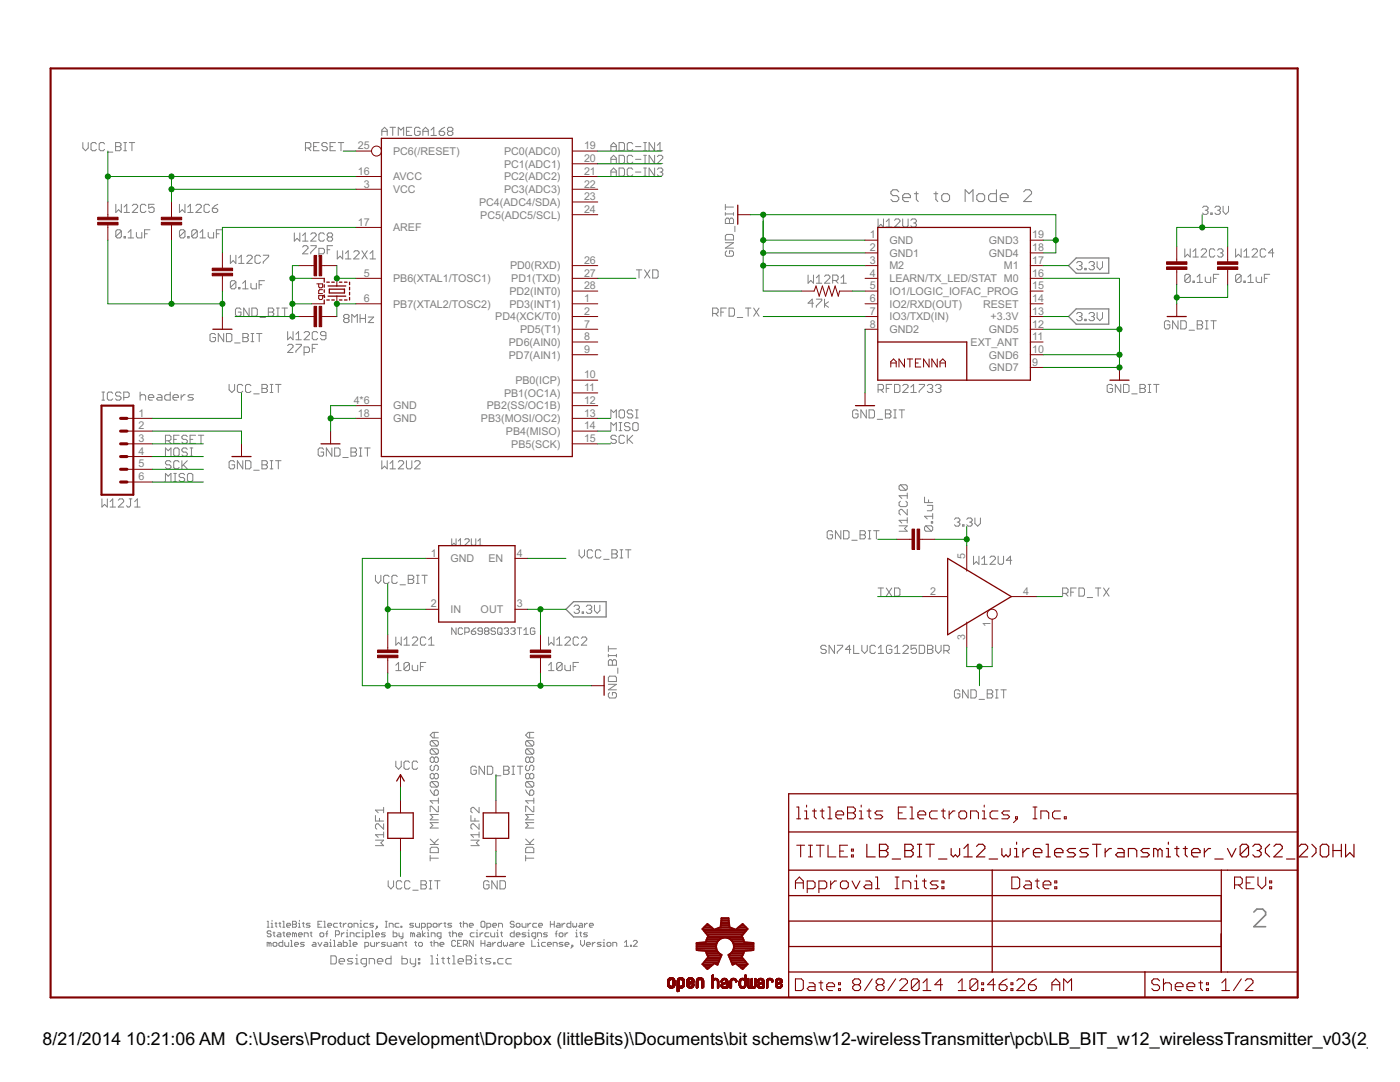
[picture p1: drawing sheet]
<svg xmlns="http://www.w3.org/2000/svg" width="279mm" height="216mm" viewBox="0 0 279 216" stroke-linecap="round" stroke-linejoin="round" font-family="sans-serif">
<defs><g id="words">
<g font-size="4">
<text x="8.5" y="208.5">8/21/2014</text>
<text x="25.2" y="208.5">10:21:06 AM C:\Users\Product Development\Dropbox (littleBits)\Documents\bit schems\w12-wirelessTransmitter\pcb\LB_BIT_w12_wirelessTransmitter_v03(2_2)O</text>
</g>
<g font-size="2.4" fill="#808080">
<text x="71.4" y="29.8">25</text>
<text x="116.6" y="29.8">19</text>
<text x="71.4" y="34.9">16</text>
<text x="78.5" y="36">AVCC</text>
<text x="78.5" y="30.9">PC6(/RESET)</text>
<text x="100.6" y="36">PC2(ADC2)</text>
<text x="100.6" y="33.5">PC1(ADC1)</text>
<text x="100.6" y="30.9">PC0(ADC0)</text>
<text x="116.6" y="34.9">21</text>
<text x="116.6" y="32.3">20</text>
<text x="72.6" y="37.4">3</text>
<text x="78.5" y="38.5">VCC</text>
<text x="95.6" y="41.1">PC4(ADC4/SDA)</text>
<text x="100.6" y="38.5">PC3(ADC3)</text>
<text x="116.6" y="40">23</text>
<text x="116.6" y="37.4">22</text>
<text x="71.4" y="45">17</text>
<text x="78.5" y="46.1">AREF</text>
<text x="95.9" y="43.6">PC5(ADC5/SCL)</text>
<text x="116.6" y="42.5">24</text>
<text x="173.6" y="47.6">1</text>
<text x="206" y="47.6">19</text>
<text x="101.8" y="53.8">PD0(RXD)</text>
<text x="116.6" y="52.7">26</text>
<text x="173.6" y="50.1">2</text>
<text x="173.6" y="52.7">3</text>
<text x="177.5" y="48.7">GND</text>
<text x="177.5" y="51.2">GND1</text>
<text x="177.5" y="53.8">M2</text>
<text x="197.4" y="51.2">GND4</text>
<text x="197.4" y="48.7">GND3</text>
<text x="200.4" y="53.8">M1</text>
<text x="206" y="52.7">17</text>
<text x="206" y="50.1">18</text>
<text x="72.6" y="55.2">5</text>
<text x="78.5" y="56.3">PB6(XTAL1/TOSC1)</text>
<text x="101.7" y="58.8">PD2(INT0)</text>
<text x="102" y="56.3">PD1(TXD)</text>
<text x="116.6" y="57.7">28</text>
<text x="116.6" y="55.2">27</text>
<text x="173.6" y="55.2">4</text>
<text x="173.6" y="57.7">5</text>
<text x="177.5" y="56.3">LEARN/TX_LED/STAT M0</text>
<text x="177.5" y="58.8">IO1/LOGIC_IOFAC_PROG</text>
<text x="206" y="57.7">15</text>
<text x="206" y="55.2">16</text>
<text x="72.6" y="60.3">6</text>
<text x="78.5" y="61.4">PB7(XTAL2/TOSC2)</text>
<text x="98.8" y="63.9">PD4(XCK/T0)</text>
<text x="101.7" y="61.4">PD3(INT1)</text>
<text x="116.6" y="65.3">7</text>
<text x="116.6" y="62.8">2</text>
<text x="116.6" y="60.3">1</text>
<text x="173.6" y="60.3">6</text>
<text x="173.6" y="62.8">7</text>
<text x="173.6" y="65.3">8</text>
<text x="177.5" y="61.4">IO2/RXD(OUT)</text>
<text x="177.5" y="63.9">IO3/TXD(IN)</text>
<text x="196.2" y="61.4">RESET</text>
<text x="197.7" y="63.9">+3.3V</text>
<text x="206" y="65.3">12</text>
<text x="206" y="62.8">13</text>
<text x="206" y="60.3">14</text>
<text x="101.6" y="71.5">PD7(AIN1)</text>
<text x="101.6" y="69">PD6(AIN0)</text>
<text x="103.8" y="66.5">PD5(T1)</text>
<text x="116.6" y="70.4">9</text>
<text x="116.6" y="67.9">8</text>
<text x="177.5" y="66.5">GND2</text>
<text x="193.7" y="69">EXT_ANT</text>
<text x="197.4" y="71.5">GND6</text>
<text x="197.4" y="66.5">GND5</text>
<text x="206" y="70.4">10</text>
<text x="206" y="67.9">11</text>
<text x="102.9" y="76.6">PB0(ICP)</text>
<text x="116.6" y="75.5">10</text>
<text x="197.4" y="74.1">GND7</text>
<text x="206" y="73">9</text>
<text x="27.7" y="83.1">1</text>
<text x="70.6" y="80.6">4*6</text>
<text x="71.4" y="83.1">18</text>
<text x="78.5" y="81.7">GND</text>
<text x="97.2" y="81.7">PB2(SS/OC1B)</text>
<text x="100.6" y="79.2">PB1(OC1A)</text>
<text x="116.6" y="83.1">13</text>
<text x="116.6" y="80.6">12</text>
<text x="116.6" y="78">11</text>
<text x="27.7" y="88.2">3</text>
<text x="27.7" y="85.7">2</text>
<text x="78.5" y="84.2">GND</text>
<text x="96" y="84.2">PB3(MOSI/OC2)</text>
<text x="101" y="86.8">PB4(MISO)</text>
<text x="102" y="89.3">PB5(SCK)</text>
<text x="116.6" y="88.2">15</text>
<text x="116.6" y="85.7">14</text>
<text x="27.7" y="95.8">6</text>
<text x="27.7" y="93.3">5</text>
<text x="27.7" y="90.7">4</text>
<text x="86" y="111.1">1</text>
<text x="89.9" y="112.2">GND</text>
<text x="97.5" y="112.2">EN</text>
<text x="103.1" y="111.1">4</text>
<text x="192.6" y="111.6" transform="rotate(-90 192.6 111.6)">5</text>
<text x="185.6" y="118.7">2</text>
<text x="204.2" y="118.7">4</text>
<text x="86" y="121.2">2</text>
<text x="89.9" y="122.3">IN</text>
<text x="95.9" y="122.3">OUT</text>
<text x="103.1" y="121.2">3</text>
<text x="197.7" y="125.1" transform="rotate(-90 197.7 125.1)">1</text>
<text x="192.6" y="127.6" transform="rotate(-90 192.6 127.6)">3</text>
</g>
</g></defs>
<path d="M179.4 38.3l-.4-.4h-.8l-.4 .4v.4l.4 .3h.8l.4 .4v.4l-.4 .4h-.8l-.4-.4M180.1 39.4h1.6v-.4l-.4-.3h-.8l-.4 .3v.8l.4 .4h.8M182.5 38.7h.8M182.9 38.3v1.5l.4 .4M186.4 38.7h.8M186.8 38.3v1.5l.4 .4M187.9 39l.4-.3h.8l.4 .3v.8l-.4 .4h-.8l-.4-.4zM194.9 39l.4-.3h.8l.4 .3v.8l-.4 .4h-.8l-.4-.4zM198.9 37.9v2.3h-1.2l-.4-.4v-.8l.4-.3h1.2M199.6 39.4h1.6v-.4l-.4-.3h-.8l-.4 .3v.8l.4 .4h.8M204.3 38.3l.4-.4h.8l.4 .4v.4l-1.6 1.5h1.6M192.6 40.2v-2.3l.8 .8 .8-.8v2.3" fill="none" stroke="#808080" stroke-width=".21"/>
<path d="M250.2 182l.6-.6h1.2l.6 .6v.6l-2.4 2.3h2.4" fill="none" stroke="#808080" stroke-width=".32"/>
<g fill="none" stroke="#808080" stroke-width=".2">
<path d="M16.5 28.4v1.1l.6 .6 .5-.6v-1.1M19.2 28.7l-.2-.3h-.6l-.2 .3v1.1l.2 .3h.6l.2-.3M20.9 28.7l-.3-.3h-.5l-.3 .3v1.1l.3 .3h.5l.3-.3M21.4 30.4h1.1M23.1 28.4h.8l.3 .3v.3l-.3 .3 .3 .2v.3l-.3 .3h-.8zM23.1 29.3h.8M24.7 30.1h.6M24.7 28.4h.6M25 28.4v1.7M25.8 28.4h1.1M26.3 28.4v1.7M61 29.5h.8l.2-.2v-.6l-.2-.3h-.8v1.7"/>
<path d="M61.5 29.5l.5 .6M62.6 29.3h.5M63.7 28.4h-1.1v1.7h1.1M65.3 28.7l-.3-.3h-.5l-.3 .3v.3l.3 .3h.5l.3 .2v.3l-.3 .3h-.5l-.3-.3M65.9 29.3h.5M67 28.4h-1.1v1.7h1.1M67.5 28.4h1.1M68.1 28.4v1.7M76.2 27v-1l.6-.6 .5 .6v1M76.2 26.2h1.1M77.8 25.4h1.1M78.4 25.4v1.6"/>
<path d="M79.5 27v-1.6l.5 .6 .6-.6v1.6M81.1 26.2h.6M82.2 25.4h-1.1v1.6h1.1M83.8 25.7l-.2-.3h-.6l-.3 .3v1.1l.3 .2h.6l.2-.2v-.6h-.5M84.4 27v-1l.5-.6 .6 .6v1M84.4 26.2h1.1M86 27h1.1M86 26l.6-.6v1.6M87.7 26.2h.8l.3 .3v.3l-.3 .2h-.6l-.2-.2zM88.8 25.4l-.6 .3-.5 .5M89.6 26.2h.5M89.6 26.2l-.3-.2v-.3l.3-.3h.5l.3 .3v.3l-.3 .2"/>
<path d="M89.6 26.2l-.3 .3v.3l.3 .2h.5l.3-.2v-.3l-.3-.3M121.9 30.1v-1.1l.5-.6 .6 .6v1.1M121.9 32.6v-1.1l.5-.5 .6 .5v1.1M121.9 35.2v-1.1l.5-.6 .6 .6v1.1M121.9 29.3h1.1M121.9 31.8h1.1M121.9 34.3h1.1M123.5 28.4h.9l.2 .3v1.1l-.2 .3h-.9zM123.5 31h.9l.2 .3v1l-.2 .3h-.9zM123.5 33.5h.9l.2 .3v1.1l-.2 .3h-.9zM126.3 28.7l-.3-.3h-.5l-.3 .3v1.1l.3 .3h.5l.3-.3M126.3 31.3l-.3-.3h-.5l-.3 .3v1l.3 .3h.5l.3-.3"/>
<path d="M126.3 33.8l-.3-.3h-.5l-.3 .3v1.1l.3 .3h.5l.3-.3M126.8 29.3h1.1M126.8 31.8h1.1M126.8 34.3h1.1M128.5 30.1h.5M128.5 28.4h.5M128.5 32.6h.5M128.5 31h.5M128.5 35.2h.5M128.5 33.5h.5M128.7 28.4v1.7M128.7 31v1.6"/>
<path d="M128.7 33.5v1.7M130.6 28.4v1.7l-1.1-1.7v1.7M130.6 31v1.6l-1.1-1.6v1.6M130.6 33.5v1.7l-1.1-1.7v1.7M131.2 30.1h1.1M131.2 29l.5-.6v1.7M131.2 31.3l.3-.3h.5l.3 .3v.2l-1.1 1.1h1.1M131.2 33.8l.3-.3h.5l.3 .3v.3l-.3 .2M131.7 34.3h.3M132 34.3l.3 .3v.3l-.3 .3h-.5l-.3-.3M23.1 40.8v1.6l.6-.6 .5 .6v-1.6M24.2 46.1l-.3-.3h-.5l-.3 .3v1.1"/>
<path d="M24.2 46.1v1.1l-.3 .3h-.5l-.3-.3M24.2 46.1l-1.1 1.1M24.8 47.2h.2v.3h-.2zM24.8 41.3l.5-.5v1.6M24.8 42.4h1M25.6 47.5h1.1M25.6 46.4l.5-.6v1.7M26.4 41l.3-.2h.5l.3 .2v.3l-1.1 1.1h1.1M27.2 46.4v.8l.3 .3h.8v-1.1M28.9 46.7h.5M29.1 41l-.2-.2h-.6l-.3 .2v1.1l.3 .3h.6l.2-.3M29.9 45.8h-1v1.7"/>
<path d="M30.8 40.8h-1.1v.8l.8-.3 .3 .3v.5l-.3 .3h-.5l-.3-.3M35.8 40.8v1.6l.6-.6 .5 .6v-1.6M36.9 46.1l-.3-.3h-.5l-.3 .3v1.1M36.9 46.1v1.1l-.3 .3h-.5l-.3-.3M36.9 46.1l-1.1 1.1M37.5 47.2h.2v.3h-.2zM37.5 42.4h1M37.5 41.3l.5-.5v1.6M39.1 41l.3-.2h.5l.3 .2v.3l-1.1 1.1h1.1M39.4 46.1l-.3-.3h-.6l-.2 .3v1.1M39.4 46.1v1.1l-.3 .3h-.6l-.2-.3M39.4 46.1l-1.1 1.1"/>
<path d="M39.9 47.5h1.1M39.9 46.4l.5-.6v1.7M41.6 46.4v.8l.2 .3h.8v-1.1M41.8 41l-.2-.2h-.6l-.3 .2v1.1l.3 .3h.6l.2-.3M42.4 41.6h.8l.3 .2v.3l-.3 .3h-.5l-.3-.3zM43.2 46.7h.5M43.5 40.8l-.6 .2-.5 .6M44.3 45.8h-1.1v1.7M46 50.9v1.7l.5-.6 .6 .6v-1.7M47.1 56.3l-.3-.3h-.6l-.2 .3v1.1M47.1 56.3v1.1l-.3 .2h-.6l-.2-.2M47.1 56.3l-1.1 1.1"/>
<path d="M47.6 57.4h.3v.2h-.3zM47.6 51.5l.6-.6v1.7M47.6 52.6h1.1M48.4 57.6h1.1M48.4 56.5l.6-.5v1.6M49.3 51.2l.2-.3h.6l.2 .3v.3l-1 1.1h1M50.1 56.5v.9l.2 .2h.9v-1.1M51.7 56.8h.6M52 51.2l-.3-.3h-.5l-.3 .3v1.1l.3 .3h.5l.3-.3M52.5 50.9h1.1v.3l-1.1 1.1v.3M52.8 56h-1.1v1.6M58.7 46.5v1.6l.6-.5 .5 .5v-1.6"/>
<path d="M60.4 49.3l.3-.3h.5l.3 .3v.3l-1.1 1.1h1.1M60.4 47l.5-.5v1.6M60.4 48.1h1.1M62 49h1.1v.3l-1.1 1.1v.3M62 46.8l.3-.3h.5l.3 .3v.2l-1.1 1.1h1.1M63.6 50.7h.9l.2-.3v-.6l-.2-.2h-.9v1.6M64.7 46.8l-.2-.3h-.6l-.3 .3v1l.3 .3h.6l.2-.3M65.3 49.8h.5M65.6 47.3l-.3-.3v-.2l.3-.3h.5l.3 .3v.2l-.3 .3M65.6 47.3l-.3 .3v.2l.3 .3h.5l.3-.3v-.2l-.3-.3M65.6 47.3h.5M66.4 49h-1.1v1.7"/>
<path d="M67.3 50v1.7l.6-.6 .5 .6v-1.7M68.9 50.6l.6-.6v1.7M68.9 51.7h1.1M70.6 50.3l.3-.3h.5l.3 .3v.3l-1.1 1.1h1.1M72.2 50l1.1 1.7M73.3 50l-1.1 1.7M73.9 51.7h1.1M73.9 50.6l.5-.6v1.7M127 53.8h1.1M127.5 53.8v1.7M128.6 53.8l1.1 1.7M129.7 53.8l-1.1 1.7"/>
<path d="M130.3 53.8h.8l.2 .3v1.1l-.2 .3h-.8zM144.8 40.8v1.1M144.8 42.4v.6M144.8 48.4h1.6l-1.6 1.1h1.6M144.8 42.7h1.6M144.8 41.3h1.6M145 50.1l-.2 .2v.6l.2 .2h1.1l.3-.2v-.6l-.3-.2h-.5v.5M145 43.5h.3l.3 .3 .3-.3h.2l.3 .3v.8h-1.6v-.8zM145 46.8h1.1l.3 .3v.8h-1.6v-.8zM145.6 43.8v.8M146.4 42.4v.6M146.7 45.1v1.1"/>
<path d="M161.3 54.9v1.6l.5-.5 .5 .5v-1.6M162.9 59.7h1.1v.3l-1.1 1v.3M162.9 55.4l.5-.5v1.6M162.9 56.5h1.1M164.5 59.7v1.6M164.5 55.2l.3-.3h.6l.2 .3v.2l-1.1 1.1h1.1M166.2 56h.8l.3-.3v-.5l-.3-.3h-.8v1.6M166.7 56l.6 .5M167.8 56.5h1.1M167.8 55.4l.6-.5v1.6M175.2 43.7v1.6l.6-.5 .5 .5v-1.6M176.9 44.2l.5-.5v1.6"/>
<path d="M176.9 45.3h1.1M178.5 44l.3-.3h.5l.3 .3v.2l-1.1 1.1h1.1M180.1 43.7v1.3l.3 .3h.6l.2-.3v-1.3M181.8 44l.3-.3h.5l.3 .3v.2l-.3 .3M182.3 44.5h.3M182.6 44.5l.3 .3v.2l-.3 .3h-.5l-.3-.3M214.9 52.5l.2-.3h.6l.2 .3v.2l-.2 .3M215.4 53h.3M215.7 53l.2 .3v.3l-.2 .2h-.6l-.2-.2M216.5 53.6h.3v.2h-.3zM217.3 52.5l.3-.3h.5l.3 .3v.2l-.3 .3M217.8 53h.3"/>
<path d="M218.1 53l.3 .3v.3l-.3 .2h-.5l-.3-.2M218.9 52.2v1.1l.6 .5 .5-.5v-1.1M236.5 49.7v1.6l.5-.6 .5 .6v-1.6M237.5 55l-.2-.3h-.6l-.2 .3v1.1M237.5 55v1.1l-.2 .3h-.6l-.2-.3M237.5 55l-1 1.1M238.1 56.1h.3v.3h-.3zM238.1 50.2l.5-.5v1.6M238.1 51.3h1.1M238.9 56.4h1.1M238.9 55.3l.5-.6v1.7M239.7 49.9l.3-.2h.5l.3 .2v.3l-1.1 1.1h1.1"/>
<path d="M240 41.4l.3-.3h.5l.3 .3v.3l-.3 .3M240.5 55.3v.8l.3 .3h.8v-1.1M240.5 42h.3M240.8 42l.3 .2v.3l-.3 .3h-.5l-.3-.3M241.6 42.5h.3v.3h-.3zM242.2 55.5h.5M242.4 49.9l-.2-.2h-.6l-.2 .2v1.1l.2 .3h.6l.2-.3M242.5 41.4l.2-.3h.6l.2 .3v.3l-.2 .3M243 49.9l.3-.2h.5l.3 .2v.3l-.3 .3M243 42h.3M243.2 54.7h-1v1.7M243.3 42l.2 .2v.3l-.2 .3h-.6l-.2-.3"/>
<path d="M243.5 50.5h.3M243.8 50.5l.3 .2v.3l-.3 .3h-.5l-.3-.3M244.1 41.1v1.1l.5 .6 .6-.6v-1.1M246.6 49.7v1.6l.5-.6 .6 .6v-1.6M247.7 55l-.3-.3h-.5l-.3 .3v1.1M247.7 55v1.1l-.3 .3h-.5l-.3-.3M247.7 55l-1.1 1.1M248.2 56.1h.3v.3h-.3zM248.2 51.3h1.1M248.2 50.2l.6-.5v1.6M249 56.4h1.1M249 55.3l.6-.6v1.7"/>
<path d="M249.9 49.9l.2-.2h.6l.3 .2v.3l-1.1 1.1h1.1M250.7 55.3v.8l.3 .3h.8v-1.1M252.3 55.5h.6M252.6 49.9l-.3-.2h-.5l-.3 .2v1.1l.3 .3h.5l.3-.3M253.4 54.7h-1.1v1.7M254.2 50.5h-1l.8-.8v1.6M20.3 79.8h.6M20.3 78.2h.6M20.6 78.2v1.6M22.5 78.5l-.3-.3h-.5l-.3 .3v1.1l.3 .2h.5l.3-.2M24.2 78.5l-.3-.3h-.6l-.2 .3v.3l.2 .2h.6l.3 .3v.3l-.3 .2h-.6l-.2-.2M24.7 79.3h.8l.3-.3v-.5l-.3-.3h-.8v1.6"/>
<path d="M28 78.2v1.6M28 79l.2-.2h.6l.3 .2v.8M29.6 79.3h1.1v-.3l-.3-.2h-.5l-.3 .2v.6l.3 .2h.5M31.5 78.8h.5l.3 .2v.8h-.8l-.3-.2 .3-.3h.8M34 78.2v1.6h-.9l-.2-.2v-.6l.2-.2h.9M34.5 79.3h1.1v-.3l-.3-.2h-.5l-.3 .2v.6l.3 .2h.5M36.2 78.8v1M37 78.8h-.3l-.5 .5M38.6 78.8h-.8l-.3 .2 .3 .3h.5l.3 .3-.3 .2h-.8M43 66.8l-.3-.3h-.5l-.3 .3v1.1l.3 .3h.5l.3-.3v-.5h-.5M44.6 66.5v1.7l-1-1.7v1.7M45.2 66.5h.8l.3 .3v1.1l-.3 .3h-.8z"/>
<path d="M45.7 76.7v1.1l.6 .5 .5-.5v-1.1M46.8 68.4h1.1M48.1 61.7l-.3-.2h-.5l-.3 .2v1.1l.3 .3h.5l.3-.3v-.5h-.6M48.5 77l-.3-.3h-.6l-.2 .3v1.1l.2 .2h.6l.3-.2M48.5 66.5h.8l.3 .3v.3l-.3 .3 .3 .2v.3l-.3 .3h-.8zM48.5 67.4h.8M49.7 61.5v1.6l-1.1-1.6v1.6M50.1 77l-.3-.3h-.5l-.3 .3v1.1l.3 .2h.5l.3-.2M50.1 66.5h.6M50.1 68.2h.6M50.3 61.5h.8l.3 .2v1.1l-.3 .3h-.8zM50.4 66.5v1.7"/>
<path d="M50.6 78.6h1.1M51.2 66.5h1.1M51.7 66.5v1.7M51.9 63.4h1.1M52.3 76.7h.8l.3 .3v.2l-.3 .3 .3 .3v.3l-.3 .2h-.8zM52.3 77.5h.8M53.6 61.5h.8l.2 .2v.3l-.2 .3 .2 .2v.3l-.2 .3h-.8zM53.6 62.3h.8M53.9 76.7h.6M53.9 78.3h.6M54.2 76.7v1.6M55 76.7h1.1"/>
<path d="M55.2 61.5h.5M55.2 63.1h.5M55.5 61.5v1.6M55.5 76.7v1.6M56.3 61.5h1.1M56.8 61.5v1.6M57.4 69l.3-.3h.5l.3 .3v.2l-1.1 1.1h1.1M57.4 66.2v1.6l.6-.6 .5 .6v-1.6M59.1 66.7l.5-.5v1.6M59.1 68.7h1v.3l-1 1.1v.2M59.1 67.8h1M60.7 70.3h.8l.3-.2v-.6l-.3-.3h-.8v1.7"/>
<path d="M60.7 66.4l.3-.2h.5l.3 .2v.3l-1.1 1.1h1.1M62.3 69.5h.6M63.4 68.7h-1.1v1.6M63.4 66.4l-.3-.2h-.5l-.3 .2v1.1l.3 .3h.5l.3-.3M65 67h-.8l-.2-.3v-.3l.2-.2h.6l.2 .2v1.1l-.2 .3h-.6l-.2-.3M142.2 62.5h.8l.3-.2v-.6l-.3-.2h-.8v1.6M142.8 62.5l.5 .6M143.9 62.3h.5M144.9 61.5h-1v1.6M145.5 61.5h.8l.3 .2v1.1l-.3 .3h-.8zM147.1 63.4h1.1M148.8 61.5h1.1"/>
<path d="M149.3 61.5v1.6M150.4 61.5l1.1 1.6M151.5 61.5l-1.1 1.6M162.3 60.5h-1l.8-.8v1.6M165.4 60.2l-.9 .6 .9 .5M175.2 77.8h.9l.2-.3v-.5l-.2-.3h-.9v1.6M175.8 77.8l.5 .5M176.9 77.5h.5M178 76.7h-1.1v1.6M178.5 76.7h.8l.3 .3v1.1l-.3 .2h-.8zM180.1 77l.3-.3h.6l.2 .3v.2l-1.1 1.1h1.1M181.8 78.3h1.1"/>
<path d="M181.8 77.2l.5-.5v1.6M183.4 76.7h1.1v.3l-1.1 1.1v.2M185.1 77l.2-.3h.6l.2 .3v.2l-.2 .3M185.6 77.5h.3M185.9 77.5l.2 .3v.3l-.2 .2h-.6l-.2-.2M186.7 77l.3-.3h.5l.3 .3v.2l-.3 .3M187.2 77.5h.3M187.5 77.5l.3 .3v.3l-.3 .2h-.5l-.3-.2M214.9 62.6l.2-.2h.6l.2 .2v.3l-.2 .3M215.4 63.2h.3M215.7 63.2l.2 .2v.3l-.2 .3h-.6l-.2-.3M216.5 63.7h.3v.3h-.3z"/>
<path d="M217.3 62.6l.3-.2h.5l.3 .2v.3l-.3 .3M217.8 63.2h.3M218.1 63.2l.3 .2v.3l-.3 .3h-.5l-.3-.3M218.9 62.4v1l.6 .6 .5-.6v-1M222 77l-.2-.3h-.6l-.2 .3v1.1l.2 .2h.6l.2-.2v-.6h-.5M223.7 76.7v1.6l-1.1-1.6v1.6M224.2 76.7h.8l.3 .3v1.1l-.3 .2h-.8zM225.9 78.6h1M227.5 76.7h.8l.3 .3v.2l-.3 .3 .3 .3v.3l-.3 .2h-.8zM227.5 77.5h.8M229.1 76.7h.6M229.1 78.3h.6"/>
<path d="M229.4 76.7v1.6M230.2 76.7h1.1M230.8 76.7v1.6M233.5 64.3l-.3-.3h-.6l-.2 .3v1.1l.2 .2h.6l.3-.2v-.6h-.6M235.1 64v1.6l-1.1-1.6v1.6M235.6 64h.9l.2 .3v1.1l-.2 .2h-.9zM237.3 65.9h1.1M238.9 64h.8l.3 .3v.2l-.3 .3 .3 .3v.3l-.3 .2h-.8zM238.9 64.8h.8M240.6 64h.5M240.6 65.6h.5M240.8 64v1.6"/>
<path d="M241.7 64h1M242.2 64v1.6M20.3 99.5v1.7l.6-.6 .5 .6v-1.7M23.6 99.8l.3-.3h.5l.3 .3v.3l-1.1 1.1h1.1M25.8 99.5h.5M26.1 99.5v1.4l-.3 .3h-.3l-.2-.3M33 87.9h.8l.3-.2v-.6l-.3-.3h-.8v1.7M33 91v-1.6l.6 .5 .5-.5v1.6M33 96.1v-1.6l.6 .5 .5-.5v1.6M33.6 87.9l.5 .6M34.1 92.2l-.3-.3h-.5l-.3 .3v.3l.3 .3h.5l.3 .2v.3l-.3 .3h-.5l-.3-.3M34.7 87.7h.5"/>
<path d="M34.7 96.1h.5M34.7 94.5h.5M34.9 89.4h.6l.3 .3v1.1l-.3 .2h-.6l-.2-.2v-1.1zM34.9 94.5v1.6M35.8 92.2l-.3-.3h-.6l-.2 .3v1.1l.2 .3h.6l.3-.3M35.8 86.8h-1.1v1.7h1.1M36.3 91.9v1.7M36.6 92.8l.8 .8M36.9 94.7l-.3-.2h-.6l-.2 .2v.3l.2 .3h.6l.3 .3v.2l-.3 .3h-.6l-.2-.3M37.4 89.7l-.3-.3h-.5l-.3 .3v.2l.3 .3h.5l.3 .3v.3l-.3 .2h-.5l-.3-.2M37.4 87.1l-.3-.3h-.5l-.3 .3v.3l.3 .3h.5l.3 .2v.3l-.3 .3h-.5l-.3-.3M37.4 91.9l-1.1 1.1"/>
<path d="M37.7 94.5h.5l.3 .2v1.1l-.3 .3h-.5l-.3-.3v-1.1zM37.9 89.4h.6M37.9 91h.6M37.9 87.7h.6M38.2 89.4v1.6M39 86.8h-1.1v1.7h1.1M39.6 86.8h1.1M40.1 86.8v1.7M46.8 92.2l-.3-.3h-.5l-.3 .3v1.1l.3 .3h.5l.3-.3v-.5h-.5M48.5 91.9v1.7l-1.1-1.7v1.7M49 91.9h.8l.3 .3v1.1l-.3 .3h-.8zM50.6 93.8h1.1"/>
<path d="M52.3 91.9h.8l.3 .3v.3l-.3 .3 .3 .2v.3l-.3 .3h-.8zM52.3 92.8h.8M53.9 91.9h.6M53.9 93.6h.6M54.2 91.9v1.7M55 91.9h1.1M55.5 91.9v1.7M64.6 89.7l-.3-.3h-.5l-.3 .3v1.1l.3 .2h.5l.3-.2v-.6h-.5M66.2 89.4v1.6l-1.1-1.6v1.6M66.8 89.4h.8l.3 .3v1.1l-.3 .2h-.8zM68.4 91.3h1.1M70 89.4h.9l.2 .3v.2l-.2 .3 .2 .3v.3l-.2 .2h-.9z"/>
<path d="M70 90.2h.9M71.7 89.4h.5M71.7 91h.5M72 89.4v1.6M72.8 89.4h1.1M73.3 89.4v1.6M76.2 91.9v1.7l.6-.6 .5 .6v-1.7M77.8 92.5l.6-.6v1.7M77.8 93.6h1.1M79.5 92.2l.2-.3h.6l.3 .3v.3l-1.1 1.1h1.1M81.1 91.9v1.4l.3 .3h.5l.3-.3v-1.4M82.7 92.2l.3-.3h.6l.2 .3v.3l-1.1 1.1h1.1"/>
<path d="M121.9 83.4v-1.6l.5 .5 .6-.5v1.6M121.9 85.9v-1.6l.5 .6 .6-.6v1.6M123 87.1l-.3-.3h-.5l-.3 .3v.3l.3 .3h.5l.3 .2v.3l-.3 .3h-.5l-.3-.3M123.5 82l.3-.2h.6l.2 .2v1.1l-.2 .3h-.6l-.3-.3zM123.5 85.9h.6M123.5 84.3h.6M123.8 84.3v1.6M124.6 87.1l-.2-.3h-.6l-.3 .3v1.1l.3 .3h.6l.2-.3M125.2 86.8v1.7M125.5 87.7l.8 .8M125.7 84.6l-.2-.3h-.6l-.3 .3v.3l.3 .2h.6l.2 .3v.3l-.2 .2h-.6l-.3-.2M126.3 82l-.3-.2h-.5l-.3 .2v.3l.3 .3h.5l.3 .3v.2l-.3 .3h-.5l-.3-.3"/>
<path d="M126.3 86.8l-1.1 1.1M126.3 84.6l.3-.3h.5l.3 .3v1.1l-.3 .2h-.5l-.3-.2zM126.8 81.8h.6M126.8 83.4h.6M127.1 81.8v1.6M171.2 82l-.2-.2h-.6l-.2 .2v1.1l.2 .3h.6l.2-.3v-.5h-.5M172.9 81.8v1.6l-1.1-1.6v1.6M173.4 81.8h.8l.3 .2v1.1l-.3 .3h-.8zM175.1 83.7h1M176.7 81.8h.8l.3 .2v.3l-.3 .3 .3 .3v.2l-.3 .3h-.8zM176.7 82.6h.8M178.4 81.8h.5"/>
<path d="M178.4 83.4h.5M178.6 81.8v1.6M179.4 81.8h1.1M179.7 96.7h1.1l.3 .3v.6l-.3 .2M179.7 96.7l-.3 .3v.6l.3 .2h1.1M179.7 96.7l1.1 1.1M180 81.8v1.6M181.1 98.4v1.1M181.1 98.9h-1.7l.6 .6M184.5 99.2v1.1h1.6M185.3 99.7v.6M22 100.1l.5-.6v1.7"/>
<path d="M22 101.2h1.1M26.9 101.2h1.1M26.9 100.1l.5-.6v1.7M74.9 114.8v1.1l.6 .5 .5-.5v-1.1M77.7 115.1l-.3-.3h-.6l-.2 .3v1l.2 .3h.6l.3-.3M79.3 115.1l-.3-.3h-.5l-.3 .3v1l.3 .3h.5l.3-.3M79.8 116.7h1.1M81.5 114.8h.8l.3 .3v.2l-.3 .3 .3 .3v.2l-.3 .3h-.8zM81.5 115.6h.8M83.1 114.8h.6M83.1 116.4h.6M83.4 114.8v1.6"/>
<path d="M84.2 114.8h1.1M84.8 114.8v1.6M90.1 107.5v1.3l.5-.4 .4 .4v-1.3M91.5 107.9l.4-.4v1.3M91.5 108.8h.8M92.8 107.7l.2-.2h.4l.2 .2v.2l-.8 .9h.8M94.1 107.5v1.1l.2 .2h.4l.3-.2v-1.1M95.4 108.8h.9M95.4 107.9l.4-.4v1.3M115.6 109.7v1.1l.5 .5 .5-.5v-1.1M118.3 110l-.3-.3h-.5l-.3 .3v1.1l.3 .2h.5l.3-.2M119.9 110l-.2-.3h-.6l-.3 .3v1.1l.3 .2h.6l.2-.2"/>
<path d="M120.5 111.6h1.1M122.1 109.7h.8l.3 .3v.3l-.3 .2 .3 .3v.3l-.3 .2h-.8zM122.1 110.5h.8M123.7 109.7h.6M123.7 111.3h.6M124 109.7v1.6M124.8 109.7h1.1M125.4 109.7v1.6M166.2 106.2l-.3-.3h-.5l-.3 .3v1.1l.3 .2h.5l.3-.2v-.6h-.6M167.8 105.9v1.6l-1.1-1.6v1.6M168.4 105.9h.8l.2 .3v1.1l-.2 .2h-.8zM170 107.8h1.1"/>
<path d="M171.6 105.9h.8l.3 .3v.2l-.3 .3 .3 .3v.3l-.3 .2h-.8zM171.6 106.7h.8M173.3 107.5h.5M173.3 105.9h.5M173.5 105.9v1.6M174.3 105.9h1.2M174.9 105.9v1.6M175.2 117.3h1.1M175.8 117.3v1.7M176.9 117.3l1.1 1.7M178 117.3l-1.1 1.7M178.5 117.3h.8l.3 .3v1.1l-.3 .3h-.8z"/>
<path d="M179.4 104.9h1.7l-.6 .6 .6 .5h-1.7M179.7 100l-.3 .3v.5l.3 .3h1.1l.3-.3v-.5l-.3-.3M181.1 103.8h-1.7l.6 .6M181.1 101.6v1.1l-1.1-1.1h-.3l-.3 .3v.6l.3 .2M181.1 103.3v1.1M184.8 104.9l-.3 .3v.5l.3 .3h1.1M184.8 104.9h1.1l.2 .3v.5l-.2 .3M184.8 104.9l1.1 1.1M185.1 100.8h1v.8l-.2 .3h-.8M185.9 104.1h.2v.3h-.2zM186.1 102.5v1M186.1 103h-1.6l.6 .5"/>
<path d="M190.5 103.6l.3-.2h.5l.3 .2v.3l-.3 .3M191 104.2h.3M191.3 104.2l.3 .3v.2l-.3 .3h-.5l-.3-.3M192.1 104.7h.3v.3h-.3zM192.9 103.6l.3-.2h.5l.3 .2v.3l-.3 .3M193.5 104.2h.2M193.7 104.2l.3 .3v.2l-.3 .3h-.5l-.3-.3M194.3 111v1.6l.5-.5 .6 .5v-1.6M194.6 103.4v1.1l.5 .5 .6-.5v-1.1M195.9 111.5l.6-.5v1.6M195.9 112.6h1.1M197.6 111.3l.2-.3h.6l.2 .3v.2l-1 1.1h1"/>
<path d="M199.2 111v1.3l.3 .3h.5l.3-.3v-1.3M201.9 111.8h-1.1l.9-.8v1.6M212.1 118.4h.8l.2-.2v-.6l-.2-.3h-.8v1.7M212.6 118.4l.5 .6M213.7 118.2h.5M214.8 117.3h-1.1v1.7M215.3 117.3h.9l.2 .3v1.1l-.2 .3h-.9zM217 119.2h1.1M218.6 117.3h1.1M219.2 117.3v1.7M220.2 117.3l1.1 1.7M221.3 117.3l-1.1 1.7"/>
<path d="M79 132.7l.5-.5v1.6M79 133.8h1.1M79 127.1v1.6l.5-.5 .6 .5v-1.6M80.6 127.7l.6-.6v1.6M80.6 128.7h1.1M81.7 132.5v1l-.3 .3h-.5l-.3-.3M81.7 132.5l-.3-.3h-.5l-.3 .3v1M81.7 132.5l-1.1 1M82.3 132.7v.8l.2 .3h.9v-1.1M82.3 127.4l.2-.3h.6l.3 .3v.3l-1.1 1h1.1M83.9 133h.6M85 127.4l-.3-.3h-.5l-.3 .3v1.1l.3 .2h.5l.3-.2"/>
<path d="M85 132.2h-1.1v1.6M85.5 127.7l.6-.6v1.6M85.5 128.7h1.1M91 125.3v1.3l-.9-1.3v1.3M92.3 125.5l-.2-.2h-.4l-.2 .2v.9l.2 .2h.4l.2-.2M92.8 126.2h.6l.2-.3v-.4l-.2-.2h-.6v1.3M94.1 125.9h.6l.3 .3v.2l-.3 .2h-.4l-.2-.2zM95 125.3l-.9 .6M96.3 125.9h-.7l-.2-.2v-.2l.2-.2h.4l.3 .2v.9l-.3 .2h-.4l-.2-.2M96.9 125.9l-.2-.2v-.2l.2-.2h.4l.3 .2v.2l-.3 .2M96.9 125.9l-.2 .3v.2l.2 .2h.4l.3-.2v-.2l-.3-.3M96.9 125.9h.4"/>
<path d="M98.9 125.5l-.2-.2h-.5l-.2 .2v.2l.2 .2h.5l.2 .3v.2l-.2 .2h-.5l-.2-.2M99.5 125.3h.5l.2 .2v.9l-.2 .2h-.5l-.2-.2v-.9zM99.8 126.2l.4 .4M100.6 125.5l.2-.2h.5l.2 .2v.2l-.2 .2M101 125.9h.3M101.3 125.9l.2 .3v.2l-.2 .2h-.5l-.2-.2M101.9 125.5l.3-.2h.4l.2 .2v.2l-.2 .2M102.4 125.9h.2M102.6 125.9l.2 .3v.2l-.2 .2h-.4l-.3-.2M103.2 125.3h.9M103.7 125.3v1.3M104.5 125.7l.5-.4v1.3"/>
<path d="M104.5 126.6h.9M106.7 125.5l-.2-.2h-.4l-.2 .2v.9l.2 .2h.4l.2-.2v-.5h-.4M109.5 132.7l.5-.5v1.6M109.5 133.8h1.1M109.5 127.1v1.6l.5-.5 .6 .5v-1.6M111.1 128.7h1.1M111.1 127.7l.6-.6v1.6M112.2 132.5v1l-.3 .3h-.5l-.3-.3M112.2 132.5l-.3-.3h-.5l-.3 .3v1M112.2 132.5l-1.1 1M112.7 132.7v.8l.3 .3h.8v-1.1M112.7 127.4l.3-.3h.6l.2 .3v.3l-1.1 1h1.1"/>
<path d="M114.4 133h.5M114.6 121l.2-.2h.6l.2 .2v.3l-.2 .3M115.1 121.6h.3M115.4 121.6l.2 .2v.3l-.2 .3h-.6l-.2-.3M115.5 132.2h-1.1v1.6M115.5 127.4l-.3-.3h-.5l-.3 .3v1.1l.3 .2h.5l.3-.2M116 127.4l.3-.3h.5l.3 .3v.3l-1.1 1h1.1M116.2 122.1h.3v.3h-.3zM117 121l.3-.2h.5l.3 .2v.3l-.3 .3M117.5 121.6h.3M117.8 121.6l.3 .2v.3l-.3 .3h-.5l-.3-.3M118.6 120.8v1l.6 .6 .5-.6v-1"/>
<path d="M121.4 128.9v1.1M121.4 130.6v.5M121.4 136.5h1.6l-1.6 1.1h1.6M121.4 130.8h1.6M121.4 129.5h1.6M121.7 138.2l-.3 .3v.5l.3 .3h1.1l.2-.3v-.5l-.2-.3h-.6v.5M121.7 131.6h.2l.3 .3 .3-.3h.3l.2 .3v.8h-1.6v-.8zM121.7 134.9h1.1l.2 .3v.8h-1.6v-.8zM122.2 131.9v.8M123 130.6v.5M123.3 133.3v1.1M164.9 129l-.3-.2h-.5l-.3 .2v.3l.3 .3h.5l.3 .2v.3l-.3 .3h-.5l-.3-.3"/>
<path d="M166.5 128.8v1.6l-1-1.6v1.6M167.1 128.8h1.1v.2l-1.1 1.1v.3M169.8 129.6h-1.1l.8-.8v1.6M170.4 128.8v1.6h1M172 128.8v1l.6 .6 .5-.6v-1M174.7 129l-.2-.2h-.6l-.3 .2v1.1l.3 .3h.6l.2-.3M175.3 130.4h1.1M175.3 129.3l.5-.5v1.6M178 129l-.3-.2h-.5l-.3 .2v1.1l.3 .3h.5l.3-.3v-.5h-.6M178.5 130.4h1.1M178.5 129.3l.6-.5v1.6M180.2 129l.2-.2h.6l.3 .2v.3l-1.1 1.1h1.1"/>
<path d="M182.9 128.8h-1.1v.8l.8-.3 .3 .3v.5l-.3 .3h-.5l-.3-.3M183.5 128.8h.8l.2 .2v1.1l-.2 .3h-.8zM185.1 128.8h.8l.3 .2v.3l-.3 .3 .3 .2v.3l-.3 .3h-.8zM185.1 129.6h.8M186.7 128.8v1l.6 .6 .5-.6v-1M188.4 129.8h.8l.2-.2v-.6l-.2-.2h-.8v1.6M188.9 129.8l.5 .6M191.6 137.9l-.3-.3h-.5l-.3 .3v1.1l.3 .3h.5l.3-.3v-.5h-.6M193.2 137.6v1.7l-1.1-1.7v1.7M193.8 137.6h.8l.2 .3v1.1l-.2 .3h-.8zM195.4 139.6h1.1M197 137.6h.8l.3 .3v.3l-.3 .3 .3 .2v.3l-.3 .3h-.8z"/>
<path d="M197 138.5h.8M198.7 139.3h.5M198.7 137.6h.5M198.9 137.6v1.7M199.7 137.6h1.1M200.3 137.6v1.7M79 151.9v1.1l.5 .5 .6-.5v-1.1M81.7 152.1l-.3-.2h-.5l-.3 .2v1.1l.3 .3h.5l.3-.3M83.4 152.1l-.3-.2h-.6l-.2 .2v1.1l.2 .3h.6l.3-.3M85.9 157.6l.8 1.1M86.1 147.8l-.2 .3v.5l.2 .3h1.1M86.1 149.4l-.2 .3v.5l.2 .3h1.1"/>
<path d="M86.1 152.7l-.2 .3v.5l.2 .3h.3l.3-.3v-.5l.2-.3h.3l.3 .3v.5l-.3 .3M86.1 156l-.2 .2v.6l.2 .3h1.1M86.1 147.8h1.1l.3 .3v.5l-.3 .3M86.1 149.4h1.1l.3 .3v.5l-.3 .3M86.1 156h1.1l.3 .2v.6l-.3 .3M86.1 156l1.1 1.1M86.1 149.4l1.1 1.1M86.1 147.8l1.1 1.1M86.7 157.9l.2-.3h.3l.3 .3v.5l-.3 .3h-.5zM86.7 151.3l-.3-.3h-.3l-.2 .3v.6l.2 .2h.3l.3-.2M86.7 154.6l-.3-.3h-.3l-.2 .3v.6l.2 .2h.3l.3-.2M86.7 151.3l.2-.3h.3l.3 .3v.6l-.3 .2h-.3l-.2-.2"/>
<path d="M86.7 154.6l.2-.3h.3l.3 .3v.6l-.3 .2h-.3l-.2-.2M86.7 146.1v1.1M86.7 151.3v.6M86.7 154.6v.6M87.5 159.2v1.1M87.5 159.8h-1.6l.5 .5M87.5 146.1h-1.1l-.5 .6 .5 .5h1.1M95.1 153.2l-.3-.3h-.5l-.3 .3v1l.3 .3h.5l.3-.3v-.5h-.6M96.7 152.9v1.6l-1.1-1.6v1.6M97.3 152.9h.8l.2 .3v1l-.2 .3h-.8zM98.9 154.8h1.1M100.5 152.9h.8l.3 .3v.2l-.3 .3 .3 .3v.2l-.3 .3h-.8z"/>
<path d="M100.5 153.7h.8M102.2 152.9h.5M102.2 154.5h.5M102.4 152.9v1.6M103.3 152.9h1M103.8 152.9v1.6M104.9 157.6l.3 .5 .5 .6M105.2 152.7l-.3 .3v.5l.3 .3h.2l.3-.3v-.5l.3-.3h.3l.2 .3v.5l-.2 .3M105.2 156h1.1l.2 .2v.6l-.2 .3M105.2 147.8h1.1l.2 .3v.5l-.2 .3M105.2 156l-.3 .2v.6l.3 .3h1.1M105.2 149.4l-.3 .3v.5l.3 .3h1.1"/>
<path d="M105.2 149.4h1.1l.2 .3v.5l-.2 .3M105.2 147.8l-.3 .3v.5l.3 .3h1.1M105.2 156l1.1 1.1M105.2 149.4l1.1 1.1M105.2 147.8l1.1 1.1M105.7 157.9l.3-.3h.3l.2 .3v.5l-.2 .3h-.6zM105.7 154.6l-.3-.3h-.2l-.3 .3v.6l.3 .2h.2l.3-.2M105.7 154.6l.3-.3h.3l.2 .3v.6l-.2 .2h-.3l-.3-.2M105.7 151.3l-.3-.3h-.2l-.3 .3v.6l.3 .2h.2l.3-.2M105.7 151.3l.3-.3h.3l.2 .3v.6l-.2 .2h-.3l-.3-.2M105.7 146.1v1.1M105.7 151.3v.6"/>
<path d="M105.7 154.6v.6M106.5 159.8h-1.6l.5 .5M106.5 146.1h-1.1l-.5 .6 .5 .5h1.1M106.5 159.2v1.1M74.9 162.7v1.1h1.7M74.9 167.6h1.7l-.6 .6 .6 .5h-1.7M75.7 163.3v.5M76.6 164.4v1.1l-1.1-1.1h-.3l-.3 .3v.5l.3 .3M76.6 166.6h-1.7l.6 .5M76.6 161.1v1.1M76.6 166v1.1M76.6 161.6h-1.7l.6 .6"/>
<path d="M77.5 175.7v1.1l.5 .6 .5-.6v-1.1M80.2 176l-.3-.3h-.5l-.3 .3v1.1l.3 .3h.5l.3-.3M81.8 176l-.2-.3h-.6l-.2 .3v1.1l.2 .3h.6l.2-.3M82.4 177.6h1.1M84 175.7h.8l.3 .3v.3l-.3 .3 .3 .2v.3l-.3 .3h-.8zM84 176.6h.8M85.7 175.7h.5M85.7 177.4h.5M85.9 169.3l.2-.2h1.1l.3 .2v.8h-1.6zM85.9 171.2h1.6M85.9 170.7v1.1M85.9 168.5h1.6"/>
<path d="M85.9 167.4l1 1.1M85.9 175.7v1.7M86.7 175.7h1.1M87.3 175.7v1.7M87.5 160.9v1.1h-.3l-1.1-1.1h-.2v1.1M87.5 167.4l-.8 .8M87.5 164.1h-1.6l.5 .6-.5 .5h1.6M87.5 162.5h-1.6l.5 .5-.5 .6h1.6M94 167.6h1.6l-.5 .6 .5 .5h-1.6M94 162.7v1.1h1.6M94.8 163.3v.5M95.6 166.6h-1.6l.5 .5"/>
<path d="M95.6 161.1v1.1l-1.1-1.1h-.2l-.3 .3v.5l.3 .3M95.6 164.4v1.1l-1.1-1.1h-.2l-.3 .3v.5l.3 .3M95.6 166v1.1M97.6 176l-.3-.3h-.5l-.3 .3v1.1l.3 .3h.5l.3-.3v-.5h-.6M99.2 175.7v1.7l-1.1-1.7v1.7M99.8 175.7h.8l.3 .3v1.1l-.3 .3h-.8zM104.9 171.2h1.6M104.9 168.5h1.6M104.9 170.7v1.1M104.9 167.4l1.1 1.1M105.2 169.1h1.1l.2 .2v.8h-1.6v-.8zM106.5 164.1h-1.6l.5 .6-.5 .5h1.6"/>
<path d="M106.5 162.5h-1.6l.5 .5-.5 .6h1.6M106.5 160.9v1.1h-.2l-1.1-1.1h-.3v1.1M106.5 167.4l-.8 .8M53.3 183.8h.2v1.2M53.3 185h.4M53.7 188.2l-.4-.2v.8M53.7 188.2l.2-.2 .2 .2v.6M53.7 188.2v.6M54.1 185h.4M54.1 184.2h.2v.8M54.1 185.9l-.2-.2h-.4l-.2 .4 .2 .2h.4l.2 .4-.2 .2h-.4l-.2-.2M54.3 183.6v.2"/>
<path d="M54.5 186.1h.4M54.7 185.9v.8l.2 .2M54.7 188h.4l.2 .2v.4l-.2 .2h-.4l-.2-.2v-.4zM54.9 184.2h.4M55.1 184v.8l.2 .2M55.5 186.1h.4l.1 .2v.6h-.5l-.2-.2 .2-.2h.5M55.6 184.2h.4M55.9 184v.8l.1 .2M56.4 183.8h.2v1.2M56.4 185h.4M56.4 186.1h.4M56.4 187.6v1.2h-.5l-.3-.2v-.4l.3-.2h.5"/>
<path d="M56.6 185.9v.8l.2 .2M56.8 188v.6l.2 .2h.6v-.8M57.2 184.6h.8l-.2-.4h-.4l-.2 .2v.4l.2 .2h.4M57.2 186.5h.8l-.2-.4h-.4l-.2 .2v.4l.2 .2h.4M58 188.8h.4M58 187.6h.2v1.2M58.4 183.8h.6l.2 .2-.2 .4 .2 .4-.2 .2h-.6zM58.4 184.4h.6M58.8 186.3l-.4-.2v.8M58.8 186.3l.2-.2 .2 .2v.6M58.8 186.3v.6M58.8 188.4h.8l-.2-.4h-.4l-.2 .2v.4l.2 .2h.4"/>
<path d="M59.6 185h.3M59.6 184.2h.2v.8M59.6 186.5h.7l-.2-.4h-.3l-.2 .2v.4l.2 .2h.3M59.8 183.6v.2M60.3 184.2h.4M60.5 184v.8l.2 .2M60.7 186.9v-.8h.6l.2 .2v.6M60.7 188h-.6l-.2 .2 .8 .4-.2 .2h-.6M61.9 184.2h-.6l-.2 .2 .2 .2h.4l.2 .2-.2 .2h-.6M61.9 186.1h.4M62.1 185.9v.8l.2 .2M62.5 188h.4l.2 .2v.6h-.6l-.2-.2 .2-.2h.6"/>
<path d="M63.5 184.4h.3M63.5 188l.3 .8 .4-.8M63.8 186.3l.2-.2h.4l.2 .2v.4l-.2 .2h-.4l-.2-.2zM64.2 183.8h-.7v1.2h.7M64.6 183.8h.2v1.2M64.6 185h.4M64.8 188h.4l.2 .2v.6h-.6l-.2-.2 .2-.2h.6M65 186.3h.4M65.4 184.6h.8l-.2-.4h-.4l-.2 .2v.4l.2 .2h.4M65.4 185.7l-.2 .2v1M65.8 188h.2v.8M65.8 188.8h.4"/>
<path d="M66 187.5v.1M66 190.7h.9l.2 .3v1.1l-.2 .2h-.9zM66.6 188.8h.4M66.6 187.6h.2v1.2M67 186.5h.5l.2-.2v-.4l-.2-.2h-.5v1.2M67.4 184.2h-.6l-.2 .2v.4l.2 .2h.6M67.5 188h.4l.2 .2v.6h-.6l-.1-.2 .1-.2h.6M67.7 191.8h1.1v-.3l-.3-.2h-.6l-.2 .2v.6l.2 .2h.6M67.7 184.2h.4M67.9 184v.8l.2 .2M68.1 186.1v.8M68.5 184.2v.8"/>
<path d="M68.5 187.6v1.2h.6l.2-.2v-.4l-.2-.2h-.6M68.7 186.1h-.2l-.4 .4M69.1 184.2h-.2l-.4 .4M69.1 186.9h.4M69.1 186.1h.2v.8M69.3 185.5v.2M69.5 184.4l.2-.2h.4l.2 .2v.4l-.2 .2h-.4l-.2-.2zM69.7 187.6h.2v1.2M69.7 188.8h.4M69.9 186.9v-.8h.6l.2 .2v.6M70.4 191.3h-.8l-.3 .2 .3 .3h.5l.3 .3-.3 .2h-.8M70.5 188.4h.7l-.1-.4h-.4l-.2 .2v.4l.2 .2h.4"/>
<path d="M70.7 185v-.8h.5l.2 .2v.6M71 192.3h.5M71 191.3h.2v1M71.2 190.5v.2M71.8 184.2h.2v.8M71.8 185h.4M71.8 186.1h-.6l-.1 .2v.4l.1 .2h.6M72 183.6v.2M72.2 186.9h.4M72.2 186.1h.2v.8M72.4 185.5v.2M72.8 188.8h.6l.2-.2v-.4l-.2-.2h-.6v1.2"/>
<path d="M73 186.9h.6l.2-.2v-.4l-.2-.2h-.6v1.2M73.1 192.3h-.8l-.2-.2v-.6l.2-.2h.8v1.3l-.2 .3h-.3M73.4 184.2h-.6l-.2 .2v.4l.2 .2h.6M73.7 192.3v-1h.8l.3 .2v.8M74 188v.6l.2 .2h.6v-.8M74.2 185.7h.2v1.2M74.2 186.9h.3M74.5 184.2h-.5l-.2 .2 .7 .4-.1 .2h-.6M75 186.5h.7l-.2-.4h-.4l-.1 .2v.4l.1 .2h.4M75.1 184.8h.2v.2h-.2zM75.1 188v.8M75.3 191.8h1.1v-.3l-.3-.2h-.5l-.3 .2v.6l.3 .2h.5"/>
<path d="M75.3 185l-.3 .4M75.7 188h-.2l-.4 .4M76.9 186.1h-.6l-.2 .2 .2 .2h.4l.2 .2-.2 .2h-.6M76.9 183.8h.4M76.9 185h.4M76.9 188h-.6l-.2 .2 .2 .2h.4l.2 .2-.2 .2h-.6M77.1 183.8v1.2M77.3 188v.6l.2 .2h.6v-.8M77.7 185v-.8h.6l.2 .2v.6M78 190.7v1.6h-.8l-.2-.2v-.6l.2-.2h.8M78.5 185.7v1.2h.5l.2-.2v-.4l-.2-.2h-.5M78.7 188h.3l.2 .2v.6h-.5l-.2-.2 .2-.2h.5"/>
<path d="M79.6 184.2h-.6l-.2 .2v.4l.2 .2h.6M79.6 186.1v.6l.2 .2h.6M79.6 188.8v-.8h.6l.2 .2v.6M80 184.8h.2v.2h-.2zM80.2 190.7v1.6h.8l.3-.2v-.6l-.3-.2h-.8M80.4 186.1v1l-.4 .2M80.8 188h.4M81 187.9v.7l.2 .2M81.9 191.3v.8l.2 .2h.9M82.4 186.3l-.4-.2v.8M82.4 186.3v.6M82.4 186.3l.1-.2 .2 .2v.6"/>
<path d="M82.5 184.2h-.5l-.2 .2 .2 .2h.4l.1 .2-.1 .2h-.6M82.7 188h.4M82.9 184.2v.6l.2 .2h.6v-.8M82.9 187.9v.7l.2 .2M83 191.3v1.3l-.3 .3h-.3M83.3 186.1h.4l.2 .2v.6h-.6l-.2-.2 .2-.2h.6M83.5 192.1h.3v.2h-.3zM83.5 191.3h.3v.2h-.3zM83.7 188h.4l.2 .2v.4l-.2 .2h-.4l-.2-.2v-.4zM84.1 185h.6l.2-.2v-.4l-.2-.2h-.6v1.2M84.3 185.7v1.2M84.9 186.1l-.6 .4 .6 .4"/>
<path d="M85.3 185h.6l.2-.2v-.4l-.2-.2h-.6v1.2M85.3 186.9h.4M85.3 186.1h.2v.8M85.5 185.5v.2M85.9 188h.4M86 192.3h.5M86 190.7h.2v1.6M86.1 186.9v-.8h.5l.2 .2v.6M86.1 187.9v.7l.2 .2M86.4 184.4l.2-.2h.4l.2 .2v.4l-.2 .2h-.4l-.2-.2zM86.6 188.2l.2-.2h.4l.2 .2v.6M86.6 187.6v1.2"/>
<path d="M87.1 192.3h.5M87.1 191.3h.2v1M87.3 190.5v.2M87.6 184.2v.8M87.8 188.4h.8l-.2-.4h-.4l-.2 .2v.4l.2 .2h.4M88 186.9h-.6l-.2-.2v-.4l.2-.2h.6v1l-.4 .2M88.1 191.3h.6M88.2 184.2h-.2l-.4 .4M88.4 191v1.1l.3 .2M88.6 184.2h.4M88.8 184v.8l.2 .2M89.2 191.3h.6"/>
<path d="M89.5 191v1.1l.3 .2M89.6 186.1h.4M89.8 185.9v.8l.2 .2M90.1 184.2h-.5l-.2 .2 .2 .2h.4l.1 .2-.1 .2h-.6M90.3 192.3h.6M90.3 190.7h.3v1.6M90.3 186.3l.2-.2h.4l.2 .2v.6M90.3 185.7v1.2M90.9 187.9l-.2-.3h-.4l-.2 .3v.7l.2 .2h.4l.2-.2M91.3 188.2h.4M91.4 191.8h1.1v-.3l-.3-.2h-.5l-.3 .2v.6l.3 .2h.5M91.5 186.5h.8l-.2-.4h-.4l-.2 .2v.4l.2 .2h.4"/>
<path d="M91.7 184.2h.4M91.9 184v.8l.2 .2M92.1 187.6h-.8v1.2h.8M92.5 183.8v1.2M92.5 188.4h.6l.2-.2v-.3l-.2-.3h-.6v1.2M92.5 184.4l.2-.2h.4l.2 .2v.6M92.9 188.4l.4 .4M93 190.7h.9l.2 .3v.3l-.2 .2 .2 .3v.3l-.2 .2h-.9zM93 191.5h.9M93.7 184.6h.7l-.2-.4h-.3l-.2 .2v.4l.2 .2h.3M94.4 187.6v1.2l-.7-1.2v1.2M94.6 186.1h-.6l-.1 .2v.4l.1 .2h.6"/>
<path d="M94.7 192.3h.5M94.7 191.3h.3v1M95 190.5v.2M95 186.9h.4M95 186.1h.2v.8M95.2 185.5v.2M95.8 191.3h.5M95.8 186.1v.8M96 187.6v1.2M96 188.2h.8M96.1 191v1.1l.2 .2M96.2 183.8h.4l.2 .2v.8l-.2 .2h-.4l-.2-.2v-.8z"/>
<path d="M96.4 186.1h-.2l-.4 .4M96.8 187.6v1.2M97.2 185h.5l.2-.2v-.4l-.2-.2h-.5v1.2M97.4 188h.3l.2 .2v.6h-.5l-.2-.2 .2-.2h.5M97.6 186.1h-.6l-.2 .2v.4l.2 .2h.6M97.9 186.1v.6l.2 .2h.6v-.8M98 191.3h-.9l-.2 .2 .2 .3h.6l.3 .3-.3 .2h-.8M98.3 184.6h.8l-.2-.4h-.4l-.2 .2v.4l.2 .2h.4M98.3 188v.8M98.5 192.1h.3v.2h-.3zM98.9 188h-.2l-.4 .4M99.1 186.1h.2v.8"/>
<path d="M99.1 186.9h.4M99.3 185.5v.2M99.5 185v-.8h.6l.2 .2v.6M99.9 186.1h.4M100.1 187.6v1.2h-.6l-.2-.2v-.4l.2-.2h.6M100.1 185.9v.8l.2 .2M100.4 191.3h-.8l-.3 .2v.6l.3 .2h.8M100.5 188v.6l.2 .2 .2-.2 .2 .2 .2-.2v-.6M101.8 188h.4l.2 .2v.6h-.6l-.2-.2 .2-.2h.6M102 191.3h-.8l-.2 .2v.6l.2 .2h.8M102.6 184l-.2-.2h-.4l-.2 .2 .2 .4h.4l.2 .2-.2 .4h-.4l-.2-.2M102.6 185.7v1.2h-.6l-.2-.2v-.4l.2-.2h.6"/>
<path d="M102.8 188v.8M103 184.4l.2-.2h.4l.2 .2v.4l-.2 .2h-.4l-.2-.2zM103 186.5h.8l-.2-.4h-.4l-.2 .2v.4l.2 .2h.4M103.4 188h-.2l-.4 .4M103.8 188.4h.8l-.2-.4h-.4l-.2 .2v.4l.2 .2h.4M104.2 184.2v.6l.2 .2h.6v-.8M105 186.1h-.6l-.2 .2 .8 .4-.2 .2h-.6M105.3 184.2v.8M105.3 186.9h.4M105.3 186.1h.2v.8M105.5 185.5v.2M105.9 184.2h-.2l-.4 .4"/>
<path d="M106.1 187.6v1.2h.8M106.9 186.9h-.6l-.2-.2v-.4l.2-.2h.6v1l-.4 .2M107.1 184.2h-.6l-.2 .2v.4l.2 .2h.6M107.3 188h.2v.8M107.3 186.9v-.8h.6l.2 .2v.6M107.3 188.8h.4M107.5 184.6h.8l-.2-.4h-.4l-.2 .2v.4l.2 .2h.4M107.5 187.5v.1M108.9 188h-.6l-.2 .2v.4l.2 .2h.6M109.2 186.1h-.5l-.2 .2 .7 .4-.1 .2h-.6M109.2 188.4h.8l-.2-.4h-.4l-.2 .2v.4l.2 .2h.4M109.8 184.4h.8"/>
<path d="M109.8 183.8v1.2M110.4 188.8v-.8h.6l.2 .2v.6M110.6 183.8v1.2M110.8 186.3h.4M111.2 184.2h.4l.2 .2v.6h-.6l-.2-.2 .2-.2h.6M111.2 185.7l-.2 .2v1M111.6 186.3l.2-.2h.4l.2 .2v.4l-.2 .2h-.4l-.2-.2zM112.2 184.2v.8M112.4 188h-.6l-.2 .2 .8 .4-.2 .2h-.6M112.8 184.2h-.2l-.4 .4M112.8 186.1v.8M112.8 188.4h.7l-.2-.4h-.4l-.1 .2v.4l.1 .2h.4"/>
<path d="M113.3 186.1h-.2l-.3 .4M113.9 183.8v1.2h-.6l-.2-.2v-.4l.2-.2h.6M114.1 188.6h.2v.2h-.2zM114.3 184.2v.6l.2 .2 .2-.2 .2 .2 .2-.2v-.6M114.3 188.8l-.4 .4M114.9 186.1h.2v.8M114.9 186.9h.4M115.1 185.5v.2M115.7 184.2h.4l.2 .2v.6h-.6l-.2-.2 .2-.2h.6M115.7 186.1h.4M115.9 187.6v.8l.4 .4 .3-.4v-.8M115.9 185.9v.8l.2 .2"/>
<path d="M116.6 184.2v.8M117 188.4h.8l-.2-.4h-.4l-.2 .2v.4l.2 .2h.4M117.2 184.2h-.2l-.4 .4M117.2 186.1h-.6l-.1 .2 .1 .2h.4l.2 .2-.2 .2h-.5M117.6 184.6h.8l-.2-.4h-.4l-.2 .2v.4l.2 .2h.4M118.2 188v.8M118.8 188h-.2l-.4 .4M120 188h-.6l-.2 .2 .8 .4-.2 .2h-.6M120.4 188h.1v.8M120.4 188.8h.3M120.5 187.5v.1M121.3 188h.4l.2 .2v.4l-.2 .2h-.4l-.2-.2v-.4z"/>
<path d="M122.3 188.8v-.8h.6l.2 .2v.6M124.6 188.8h.8M124.6 188l.4-.4v1.2M125.8 188.6h.2v.2h-.2zM126.4 187.9l.2-.3h.4l.2 .3v.1l-.8 .8h.8"/>
</g>
<path d="M213.3 53l1.5-1.5h6.5v3h-6.5zM213.3 63.2l1.5-1.6h6.5v3.1h-6.5zM112.9 121.6l1.6-1.5h6.5v3h-6.5z" fill="none" stroke="#808080" stroke-width=".25"/>
<g fill="none" stroke="#800000" stroke-width=".25">
<path d="M76.1 27.6h38.1v63.5h-38.1zM64.7 55.5v.8M64.7 56.8v.5M64.7 57.8v.5M64.7 58.8v.6M64.7 59.9v.7M65.2 56.3h.5M65.2 59.9h.5M65.5 57.1h3.5M65.5 59.1h3.5M65.7 57.7h3v.8h-3zM66.2 56.3h.5"/>
<path d="M66.2 59.9h.5M67.7 56.3h.5M67.7 59.9h.5M68.7 56.3h.6M68.7 59.9h.6M69.8 56.3v.5M69.8 57.3v.5M69.8 58.3v.5M69.8 59.4v.5M147.2 40.9v3.8M175.2 45.4h30.4v30.5h-30.4zM42.5 65.7h3.8"/>
<path d="M175.2 68.2h17.7v7.7M221.5 75.9h3.8M232.9 63.2h3.8M46.3 91.1h3.8M64.1 88.6h3.8M170.7 80.9h3.8M87.5 108.9h15.3v15.2h-15.3zM189.1 111.4l12.7 7.6-12.7 7.7zM120.6 134.9v3.8M79.2 155.9l.7-1.3 .8 1.3M157.4 158.4h101.6v40.6h-101.6zM77.4 162.2h5.1v5.1h-5.1z"/>
<path d="M96.4 162.2h5.1v5.1h-5.1zM97.1 174.9h3.8M157.4 173.6h101.6M157.4 166h101.6M157.4 178.7h86.3M198 173.6v20.4M243.7 173.6v20.4M157.4 194h101.6M157.4 183.8h86.3M157.4 188.9h86.3M228.5 194v5"/>
</g>
<g fill="none" stroke="#800000" stroke-width=".2">
<path d="M71 37.8h5.1M71 35.2h5.1M71 30.1h3.1M114.2 37.8h5.1M114.2 35.2h5.1M114.2 32.7h5.1M114.2 30.1h5.1M21.5 40.3v3M21.5 44.9v3M34.2 40.3v3M34.2 44.9v3M44.4 50.5v3"/>
<path d="M44.4 55v3.1M59.6 53h3.1M62.2 55.5h2.5M63.2 56.6h1.2v.6l-.2 .2h-.4l-.2-.2v-.6M64.2 53h3M64.4 59v.6l-.2 .2h-.4l-.2-.2v-.6h1l.2 .4M64.4 57.8h-.6l-.2 .2v.6h.8M67.2 55.5v1.6M67.2 59.1v1.5M71 55.5h5.1M71 45.4h5.1M114.2 53h5.1"/>
<path d="M114.2 55.5h5.1M114.2 58.1h5.1M114.2 42.8h5.1M114.2 40.3h5.1M147.2 42.8h2.6M159.9 58.1h2.6l.4-1 .6 2 .6-2 .7 2 .6-2 .6 2 .7-2 .6 2 .3-1h2.5M172.6 47.9h2.6M172.6 50.5h2.6M172.6 53h2.6M172.6 55.5h2.6M172.6 58.1h2.6M205.6 47.9h2.6"/>
<path d="M205.6 50.5h2.6M205.6 53h2.6M205.6 55.5h2.6M205.6 58.1h2.6M234.8 49.2v3M234.8 53.8v3M245 49.2v3M245 53.8v3M44.4 63.2v2.5M59.6 63.2h3.1M62.2 60.6h2.5M64.2 63.2h3"/>
<path d="M71 60.6h5.1M114.2 60.6h5.1M114.2 63.2h5.1M114.2 65.7h5.1M114.2 70.8h5.1M114.2 68.2h5.1M114.2 78.4h5.1M114.2 75.9h5.1M172.6 60.6h2.6M172.6 63.2h2.6M172.6 65.7h2.6M172.6 78.4v2.5"/>
<path d="M177.8 73.2v-1l.5-.6 .6 .6v1M177.8 72.4h1.1M180.5 71.6v1.6l-1.1-1.6v1.6M181.1 71.6h1M181.6 71.6v1.6M182.7 72.4h.5M183.8 71.6h-1.1v1.6h1.1M185.4 71.6v1.6l-1.1-1.6v1.6M187 71.6v1.6l-1-1.6v1.6M187.6 72.4h1.1M187.6 73.2v-1l.6-.6 .5 .6v1M205.6 60.6h2.6"/>
<path d="M205.6 63.2h2.6M205.6 65.7h2.6M205.6 73.3h2.6M205.6 70.8h2.6M205.6 68.2h2.6M223.4 73.3v2.6M234.8 60.6v2.6M25.3 88.6h5.1M25.3 83.5h5.1M25.3 86h5.1M25.3 96.2h5.1M25.3 93.6h5.1"/>
<path d="M25.3 91.1h5.1M48.2 88.6v2.5M66 86v2.6M71 83.5h5.1M71 80.9h5.1M114.2 88.6h5.1M114.2 83.5h5.1M114.2 80.9h5.1M114.2 86h5.1M85 111.4h2.5M102.8 111.4h2.5M179 107.6h3"/>
<path d="M183.5 107.6h3.1M184 119h5.1M192.9 108.9v5.1M201.8 119h5.1M77.4 126.7v3M77.4 131.2v3.1M85 121.6h2.5M102.8 121.6h2.5M107.9 126.7v3M107.9 131.2v3.1M118 136.8h2.6M192.9 124.1v5.1"/>
<path d="M198 123.5v5.7M79.9 154.6v2.5M79.9 159.7v2.5M99 159.7v2.5M79.9 167.3v2.5M99 167.3v2.5M99 172.4v2.5M133.2 196.5h.4M133.2 196.4h.4M133.2 196.3h.4M133.2 196.2h.4M133.2 196.1h.4"/>
<path d="M133.2 196h.4M133.2 195.9h.4M133.2 195.8h.4M133.2 196.6h.5M133.2 195.7h.4M133.3 196.7h.5M133.3 196.7h.4M133.3 196.6h.4M133.3 195.6h.4M133.3 196.8h.6M133.3 195.5h1.3M133.3 196.8h1.3"/>
<path d="M133.3 195.4h1.3M133.4 196.9h1.2M133.4 195.3h1.2M133.4 197h1.1M133.4 195.3h1.1M133.5 195.2h1M133.5 197.1h.9M133.5 195.2h.9M133.6 197.1h.7M133.6 195.1h.7M133.6 195.7h-.4M133.7 195.6h-.4"/>
<path d="M133.7 195.1h.5M133.8 197.2h.4M133.8 195.5h-.5M134.1 195.5h.5M134.1 196.8h.5M134.1 196.7h.6M134.1 195.5h.6M134.2 195.6h.5M134.3 196.6h.4M134.3 195.6h.4M134.3 195.7h.4M134.3 196.5h.4"/>
<path d="M134.3 196.4h.4M134.3 196.3h.4M134.3 196.2h.4M134.3 196.1h.4M134.3 196h.4M134.3 195.9h.4M134.3 195.8h.4M134.5 197h-1M134.6 196.9h-1.3M134.7 196.7h-.5M135.1 197.7h.4M135.1 197.6h.4"/>
<path d="M135.1 197.5h.4M135.1 197.4h.4M135.1 197.3h.4M135.1 197.2h.4M135.1 197.1h1.2M135.1 196.8h1.4M135.1 196.8h.7M135.1 196.7h.6M135.1 196.7h.5M135.1 196.6h.5M135.1 196.5h.5M135.1 196.5h.4"/>
<path d="M135.1 196.4h.4M135.1 196.3h.4M135.1 196.2h.4M135.1 196.1h.4M135.1 196h.4M135.1 195.9h.4M135.1 195.8h.4M135.1 195.7h.5M135.2 197.9h.1M135.3 195.4h1.2M135.3 195.3h1.2M135.3 195.3h1.1"/>
<path d="M135.4 195.2h1M135.4 195.2h.9M135.5 197.8h-.4M135.5 197.7h-.4M135.5 195.1h.7M135.6 197.2h-.5M135.6 195.7h-.5M135.6 195.6h-.5M135.6 195.6h-.4M135.7 197.2h.4M135.7 195.1h.4M135.7 195.5h-.5"/>
<path d="M136 196.8h.5M136 195.5h.5M136.1 196.7h.5M136.1 195.5h.5M136.1 195.6h.5M136.2 196.6h.4M136.2 195.6h.4M136.2 195.7h.4M136.2 196.5h.4M136.2 195.8h.4M136.2 196.4h.4M136.2 196.3h.4"/>
<path d="M136.2 196.2h.4M136.2 196.1h.4M136.2 196h.4M136.2 195.9h.4M136.2 197.1h-1.1M136.4 197h-1.3M136.5 196.9h-1.4M136.5 195.4l-1.3 .1M136.6 196.7h-.5M137.1 196.7h.4M137.1 196.6h.4M137.1 196.5h.4"/>
<path d="M137.1 196h.4M137.1 195.9h.3M137.1 195.7h.4M137.1 196.7h.5M137.1 196.8h.6M137.1 196.8h1.3M137.2 196.9h1.2M137.2 195.4h1.2M137.2 195.3h1.2M137.2 197h1.1M137.2 195.3h1.1M137.3 197h1"/>
<path d="M137.3 195.2h1M137.4 197.1h.8M137.4 195.2h.8M137.4 195.8h-.3M137.4 195.1h.7M137.5 195.8h-.4M137.5 195.7h-.4M137.5 195.6h-.4M137.5 196h1M137.6 197.2h.4M137.6 195.1h.4M137.6 196.4h-.5"/>
<path d="M137.6 195.5h-.5M137.7 195.5h-.6M137.7 195.9h.8M137.7 196.4h-.6M137.8 195.9h.7M137.8 196.3h-.7M137.9 196.8h.5M137.9 195.5h.6M137.9 195.8h.6M138 196.7h.5M138 196.3h-.9M138 195.5h.5"/>
<path d="M138 195.8h.5M138 195.6h.5M138 196.2h-.9M138.1 195.6h.4M138.1 196.6h.4M138.1 195.7h.4M138.1 196.5h.4M138.2 196.5h.3M138.2 196.4h.3M138.2 196.2h-1.1M138.2 196.3h.3M138.3 196.1l-1.2 .1"/>
<path d="M138.3 196.3h.2M138.4 196.1h-1.3M138.4 195.4l-1.3 .1M138.5 196h-1.4M139 197.1h.3M139 197h.4M139 196.9h.4M139 196.8h.4M139 196.7h.4M139 196.6h.4M139 196.5h.4M139 196.4h.4"/>
<path d="M139 196.3h.4M139 196.2h.4M139 196.1h.4M139 196h.4M139 195.9h.4M139 195.8h.4M139 195.7h.4M139 197.2h.1M139 195.5h1.4M139.1 195.4h1.2M139.1 195.3h1.2M139.2 195.2h1"/>
<path d="M139.3 195.2h.8M139.3 197.1h-.3M139.4 197h-.4M139.4 195.1h.6M139.4 195.7h-.4M139.4 195.6h-.4M139.5 195.1h.4M139.5 195.5h-.5M139.6 195.5h-.6M139.8 195.5h.6M139.9 195.5h.5M140 195.6h.4"/>
<path d="M140 195.7h.4M140 197.1h.3M140 197h.4M140 196.9h.4M140 196.8h.4M140 196.7h.4M140 196.6h.4M140 196.5h.4M140 196.4h.4M140 196.3h.4M140 196.2h.4M140 196.1h.4"/>
<path d="M140 196h.4M140 195.9h.4M140 195.8h.4M140.1 197.2h.1M140.4 197.1h-.4M142.1 197.1h.3M142.1 197h.3M142.1 196.9h.3M142.1 196.8h.3M142.1 196.7h.3M142.1 196.6h.3M142.1 196.5h.3"/>
<path d="M142.1 196.4h.3M142.1 196.3h.3M142.1 196.2h.3M142.1 196.1h.3M142.1 196h.3M142.1 195.9h.3M142.1 195.8h.3M142.1 195.7h.3M142.1 195.7h.4M142.1 195.6h.4M142.1 195.4h1.2M142.1 195.3h1.1"/>
<path d="M142.1 195.3h1M142.1 195.2h.3M142.1 195.1h.3M142.1 195h.3M142.1 194.9h.3M142.1 194.8h.3M142.1 194.7h.3M142.1 194.6h.3M142.2 194.5h.2M142.2 197.2h-.1M142.4 197.1h-.3M142.5 195.2h.5"/>
<path d="M142.6 195.6h-.5M142.7 195.5h-.6M142.7 195.2h.1M142.9 195.5h.5M143 195.6h.4M143.1 195.6h.3M143.1 195.7h.3M143.2 195.8h.2M143.2 197.1h.2M143.2 197h.2M143.2 196.9h.2M143.2 196.8h.2"/>
<path d="M143.2 196.7h.2M143.2 196.6h.2M143.2 196.5h.2M143.2 196.4h.2M143.2 196.3h.2M143.2 196.2h.2M143.2 196.1h.2M143.2 196h.2M143.2 195.9h.2M143.2 197.2h.1M143.3 197.2h-.1M143.3 195.5h-1.2"/>
<path d="M143.4 197.1h-.2M143.4 197h-.2M143.9 196.8h.3M143.9 196.7h.3M143.9 196h.2M143.9 195.9h.3M143.9 195.8h.3M143.9 196.8h.4M143.9 196.5h.4M143.9 196.9h.9M143.9 196.9h.4M143.9 195.7h.4"/>
<path d="M144 197h.8M144 195.5h1.2M144.1 197.1h.7M144.1 195.5h1M144.1 195.4h1M144.1 196.2h1.2M144.1 195.3h.9M144.2 195.9h-.3M144.2 196.6h-.3M144.2 195.3h.8M144.2 197.2h.6M144.3 196.6h-.4"/>
<path d="M144.3 195.7h-.4M144.3 196.2h1M144.3 195.6h-.4M144.3 197.2h.4M144.3 195.2h.5M144.4 195.6h-.4M144.4 196.5h-.5M144.5 197.2h.1M144.5 195.5h-.5M144.5 196.4h-.6M144.5 196.1h.8M144.5 195.2h.2"/>
<path d="M144.6 196h.7M144.6 196.4h-.6M144.7 195.5h.5M144.7 196.3h-.7M144.7 196h.6M144.8 195.6h.4M144.9 196.3h-.8M144.9 195.6h.3M144.9 195.9h.4M144.9 195.7h.3M144.9 196.3h.4M144.9 195.8h.4"/>
<path d="M145 197.1h.3M145 197h.3M145 196.9h.3M145 196.8h.3M145 196.7h.3M145 196.6h.3M145 196.5h.3M145 196.4h.3M145 196.3h.3M145 195.8h.3M145.1 197.2h-.1M145.2 197.1h-.2"/>
<path d="M145.7 197.1h.3M145.7 197h.3M145.7 196.9h.3M145.7 196.8h.3M145.7 196.7h.3M145.7 196.6h.3M145.7 196.5h.3M145.7 196.4h.3M145.7 196.3h.3M145.7 196.2h.3M145.7 196.1h.3M145.7 196h.3"/>
<path d="M145.7 195.9h.3M145.7 195.8h.3M145.7 197.2h.1M145.7 195.7h.4M145.9 197.2h-.2M145.9 195.5h1M145.9 195.4h1M145.9 195.3h.9M146 197.1h-.3M146 195.3h.8M146 195.7h-.3M146.1 195.6h-.3"/>
<path d="M146.1 195.2h.5M146.2 195.6h-.4M146.3 195.5h-.5M146.3 195.2h.1M146.5 195.5h.5M146.6 195.6h.4M146.7 195.6h.3M146.7 195.7h.3M146.7 195.7h.4M146.8 195.8h.3M146.8 196h.1M147 195.5h-1.2"/>
<path d="M147 195.9h-.2M147.1 195.9h-.3M147.5 196.6h.3M147.5 196.5h.3M147.5 196.4h.3M147.5 196.3h.3M147.5 196.2h.3M147.5 196.1h.3M147.5 196h.3M147.5 195.9h.3M147.5 195.8h.3M147.5 196.7h.3"/>
<path d="M147.6 196.8h.3M147.6 196.7h.3M147.6 196.8h.4M147.6 196.9h.4M147.6 196.9h1.2M147.7 197h1M147.7 195.5h1.2M147.7 195.4h1.2M147.7 197.1h1M147.8 195.3h1.1M147.8 197.1h.8M147.8 195.8h-.3"/>
<path d="M147.9 195.7h-.4M147.9 195.7h-.3M147.9 197.2h.6M147.9 195.6h-.3M148 195.2h.5M148 197.2h.4M148 195.6h-.4M148.1 195.5h-.5M148.1 197.2h.1M148.1 195.2h.2M148.2 197.2h.1M148.3 195.5h.6"/>
<path d="M148.4 196.9h.4M148.4 195.6h.5M148.5 195.6h.4M148.5 196.8h.3M148.5 195.7h.4M148.6 196.6h.3M148.6 196.5h.3M148.6 196.4h.3M148.6 196.3h.3M148.6 196.2h.3M148.6 196.1h.3M148.6 196h.3"/>
<path d="M148.6 195.9h.3M148.6 195.8h.3M148.6 195.2h.3M148.6 195.1h.3M148.6 195h.3M148.6 194.9h.3M148.6 194.8h.3M148.6 194.7h.3M148.6 194.6h.3M148.7 194.5h.2M148.8 196.8h-.4M148.9 196.7h-.4"/>
<path d="M148.9 196.7h-.3M148.9 195.5h-1.3M149.2 196.7h.2M149.2 196.6h.2M149.2 196.5h.2M149.2 196.4h.2M149.2 196.3h.2M149.2 196.2h.2M149.2 196.1h.2M149.2 196h.2M149.2 195.9h.2M149.2 195.8h.2"/>
<path d="M149.2 195.7h.2M149.2 195.6h.2M149.2 195.5h.2M149.2 195.4h.2M149.2 196.9h1.6M149.2 196.9h.3M149.2 196.8h.3M149.2 196.7h.3M149.2 195.3h.2M149.2 197h1.6M149.3 197.1h1.4M149.4 195.2h.1"/>
<path d="M149.4 197.2h.5M149.5 197.2h.3M149.7 197.2h.1M149.8 196.9h.4M149.8 196.8h.4M149.9 196.8h.3M149.9 196.7h.3M149.9 196.6h.3M149.9 196.5h.3M149.9 196.4h.3M149.9 196.3h.3M149.9 196.2h.3"/>
<path d="M149.9 196.1h.3M149.9 196h.3M149.9 195.9h.3M149.9 195.8h.3M149.9 195.7h.3M149.9 195.6h.3M149.9 195.5h.3M149.9 195.4h.3M149.9 195.3h.3M150.1 195.2h.1M150.1 197.2h.5M150.2 197.2h.3"/>
<path d="M150.5 196.8h.4M150.6 196.7h.3M150.6 196.6h.3M150.6 196.5h.3M150.6 196.4h.3M150.6 196.3h.3M150.6 196.2h.3M150.6 196.1h.3M150.6 196h.3M150.6 195.9h.3M150.6 195.8h.3M150.6 195.7h.3"/>
<path d="M150.6 195.6h.3M150.6 195.5h.3M150.6 195.4h.3M150.6 195.3h.3M150.7 195.2h.1M150.8 197h-1.6M150.9 196.9h-.4M151.1 196.8h.4M151.1 196.7h.3M151.1 196.6h.3M151.2 196.8h.3M151.2 195.8h.2"/>
<path d="M151.2 196.9h.4M151.2 196.9h.8M151.2 195.6h.3M151.2 197h.8M151.3 197h.7M151.3 195.5h1.1M151.3 197.1h.7M151.3 196h-.1M151.4 197.1h.6M151.4 195.4h.9M151.4 195.9h-.2M151.4 195.3h.9"/>
<path d="M151.5 197.2h.5M151.5 195.7h-.3M151.5 195.3h.7M151.5 196.6h-.4M151.5 196.5h-.3M151.5 196.2h1M151.6 197.2h.4M151.6 196.2h.9M151.6 195.2h.5M151.6 195.6h-.4M151.6 196.5h-.4M151.7 195.5h-.5"/>
<path d="M151.7 196.4h-.5M151.8 196.1h.7M151.8 195.2h.1M151.8 196h.7M151.9 196.4h-.7M151.9 195.5h.5M151.9 196.3h-.6M152 196h.5M152 195.6h.5M152.1 196.3h-.8M152.1 195.6h.4M152.1 195.9h.4"/>
<path d="M152.1 195.7h.4M152.2 195.7h.3M152.2 195.9h.3M152.2 196.3h.3M152.2 195.8h.3M152.2 197.1h.3M152.2 197h.3M152.2 196.9h.3M152.2 196.8h.3M152.2 196.7h.3M152.2 196.6h.3M152.2 196.5h.3"/>
<path d="M152.2 196.4h.3M152.3 197.2h.1M152.4 197.2h-.2M152.5 197.1h-.3M152.5 196.2h-1.1M153 197.1h.2M153 197h.2M153 196.9h.2M153 196.8h.2M153 196.7h.2M153 196.6h.2M153 196.5h.2"/>
<path d="M153 196.4h.2M153 196.3h.2M153 196.2h.2M153 196.1h.2M153 196h.2M153 195.9h.2M153 195.8h.2M153 197.2h.1M153 195.7h.3M153.1 195.5h1.1M153.1 197.2h-.1M153.2 195.4h.9"/>
<path d="M153.2 195.3h.9M153.2 197.1h-.2M153.2 195.8h-.2M153.2 195.3h.8M153.3 195.7h-.3M153.4 195.6h-.4M153.4 195.2h.5M153.5 195.5h-.4M153.6 195.2h.1M153.7 195.5h.5M153.9 195.6h.4M154 195.7h.3"/>
<path d="M154 195.8h.3M154.1 196h.1M154.3 195.9h-.3M154.8 196.7h.3M154.8 196.6h.3M154.8 196.2h1.1M154.8 196.1h.3M154.8 196h.3M154.8 195.9h.3M154.8 195.8h.3M154.8 195.7h.3M154.8 196.8h.4"/>
<path d="M154.8 195.6h.4M154.8 196.9h.5M154.9 196.9h1.1M154.9 197h1.1M154.9 195.5h1.1M154.9 197h1M155 195.4h.9M155 197.1h.9M155 195.3h.9M155.1 195.3h.7M155.1 196.6h-.3M155.1 195.8h-.3"/>
<path d="M155.1 196.5h-.3M155.2 197.2h.5M155.2 195.2h.5M155.2 196.5h-.4M155.2 195.6h-.4M155.3 197.2h.4M155.3 196.1h.8M155.3 196.4h-.5M155.3 195.5h-.4M155.4 195.2h.1M155.4 197.2h.1M155.4 196.4h-.6"/>
<path d="M155.5 196.3h-.7M155.5 195.5h.5M155.7 196.3h-.9M155.7 195.9h.4M155.7 195.6h.4M155.8 196.8h.3M155.8 195.7h.3M155.8 196.7h.3M155.8 196.2h-1M155.8 195.8h.3M155.9 196.6h.2M155.9 196.5h.2"/>
<path d="M155.9 195.8h.2M156 196.4h.1M156 195.5h-1.1M156 196.9h-.3M156 196.1l-.8 .1M156.1 196.8h-.4M156.1 196.7h-.3M156.1 196h-.7M156.1 196h-.6"/>
<circle cx="75.1" cy="30.1" r=".99"/>
<circle cx="198" cy="122.6" r=".99"/>
</g>
<g fill="#800000" stroke="#800000" stroke-width=".2">
<path d="M232.8 53.3h4.1v.5h-4.1z"/>
<path d="M232.8 52.2h4.1v.5h-4.1z"/>
<path d="M243 53.3h4v.5h-4z"/>
<path d="M243 52.2h4v.5h-4z"/>
<path d="M19.5 44.4h4.1v.5h-4.1z"/>
<path d="M19.5 43.3h4.1v.6h-4.1z"/>
<path d="M42.4 54.5h4v.5h-4z"/>
<path d="M42.4 53.5h4v.5h-4z"/>
<path d="M32.2 44.4h4.1v.5h-4.1z"/>
<path d="M32.2 43.3h4.1v.6h-4.1z"/>
<path d="M75.4 130.7h4v.5h-4z"/>
<path d="M75.4 129.7h4v.5h-4z"/>
<path d="M105.8 130.7h4.1v.5h-4.1z"/>
<path d="M105.8 129.7h4.1v.5h-4.1z"/>
<path d="M183 105.6h.5v4h-.5z"/>
<path d="M182 105.6h.5v4h-.5z"/>
<path d="M63.7 51h.5v4h-.5z"/>
<path d="M62.7 51h.5v4h-.5z"/>
<path d="M62.7 61.1h.5v4.1h-.5z"/>
<path d="M63.7 61.1h.5v4.1h-.5z"/>
</g>
<path d="M10.1 13.7h248.9v185.3h-248.9zM20.3 80.9h6.3v17.8h-6.3z" fill="none" stroke="#800000" stroke-width=".42"/>
<path d="M24.1 96.2h1.2M24.1 93.6h1.2M24.1 91.1h1.2M24.1 88.6h1.2M24.1 86h1.2M24.1 83.5h1.2" fill="none" stroke="#800000" stroke-width=".61"/>
<g fill="none" stroke="#800000" stroke-width=".21">
<path d="M158.7 177.3v-1.5l.8-.8 .8 .8v1.5M158.7 176.2h1.6M159 168.7h1.6M159 161h.4v2.4M159 163.4h.8M159.8 168.7v2.3M160.6 163.4h.8M160.6 161.8h.4v1.6M161 160.7v.3M161.1 177.3h1.2l.4-.3v-.8l-.4-.4h-1.2v2.3M161.4 168.7h.7M161.4 171h.7"/>
<path d="M161.7 168.7v2.3M162.1 161.8h.8M162.5 161.4v1.6l.4 .4M162.9 168.7h1.6M163.4 177.3h1.2l.4-.3v-.8l-.4-.4h-1.2v2.3M163.7 168.7v2.3M163.7 161.8h.8M164.1 161.4v1.6l.4 .4M165.2 168.7v2.3h1.6M165.2 161h.4v2.4M165.2 163.4h.8M165.8 175.8v1.5"/>
<path d="M166.8 162.6h1.6v-.4l-.4-.4h-.8l-.4 .4v.8l.4 .4h.8M166.9 175.8h-.3l-.8 .8M167.6 169.8h.8M168.1 175.8h.8l.4 .4v.8l-.4 .3h-.8l-.4-.3v-.8zM169.1 168.7h-1.5v2.3h1.5M169.1 161h1.2l.4 .4v.4l-.4 .4 .4 .4v.4l-.4 .4h-1.2zM169.1 162.2h1.2M169.9 170.6h.4v.4h-.4zM169.9 169.4h.4v.4h-.4zM170.1 175.8l.7 1.5 .8-1.5M171.5 163.4h.8M171.5 161.8h.4v1.6"/>
<path d="M171.9 160.7v.3M172.8 175.8h.8l.4 .4v1.1h-1.2l-.4-.3 .4-.4h1.2M173 161.8h.8M173.4 161.4v1.6l.4 .4M174.7 175h.4v2.3M174.7 177.3h.8M176.2 161.8h-1.2l-.4 .4 .4 .4h.8l.4 .4-.4 .4h-1.2M178.6 175h.8M178.6 177.3h.8M179 175v2.3M179.3 162.2h.8M180.2 177.3v-1.5h1.2l.4 .4v1.1"/>
<path d="M180.8 161h-1.5v2.4h1.5M181.6 161h.4v2.4M181.6 163.4h.8M182.5 177.3h.8M182.5 175.8h.4v1.5M182.9 174.6v.4M183.2 162.6h1.5v-.4l-.4-.4h-.7l-.4 .4v.8l.4 .4h.7M184.1 175.8h.8M184.5 175.4v1.6l.4 .3M187.1 161.8h-1.2l-.4 .4v.8l.4 .4h1.2M187.2 175.8h-1.2l-.3 .4 .3 .4h.8l.4 .4-.4 .3h-1.1M187.9 161.8h.7"/>
<path d="M188 177h.4v.3h-.4zM188 175.8h.4v.4h-.4zM188.2 161.4v1.6l.4 .4M189.4 161.8v1.6M190.6 161.8h-.4l-.8 .8M191.4 162.2l.3-.4h.8l.4 .4v.8l-.4 .4h-.8l-.3-.4zM193.7 163.4v-1.6h1.2l.4 .4v1.2M196 163.4h.8M196 161.8h.4v1.6M196.4 160.7v.3M199.2 161.8h-1.2l-.4 .4v.8l.4 .4h1.2M201.5 161.8h-1.2l-.4 .4 .4 .4h.8l.4 .4-.4 .4h-1.2"/>
<path d="M201.9 175h1.2l.4 .4v1.6l-.4 .3h-1.2zM202.7 163h.4v.4h-.4zM203.1 163.4l-.8 .7M204.7 175.8h.7l.4 .4v1.1h-1.1l-.4-.3 .4-.4h1.1M206.2 161h.7M206.2 163.4h.7M206.6 161v2.4M206.6 175.8h.8M207 175.4v1.6l.4 .3M207.7 163.4v-1.6h1.2l.4 .4v1.2M208.2 176.6h1.5v-.4l-.4-.4h-.7l-.4 .4v.8l.4 .3h.7M210.5 177h.4v.3h-.4z"/>
<path d="M210.5 175.8h.4v.4h-.4zM211.6 161.8h-1.1l-.4 .4v.8l.4 .4h1.1M212.4 163h.4v.4h-.4zM246.4 176.6h1.1l.4-.4v-.8l-.4-.4h-1.1v2.3M247.2 176.6l.7 .7M248.7 176.2h.8M250.3 175h-1.6v2.3h1.6M251.1 175v1.6l.7 .7 .8-.7v-1.6M253.4 177h.4v.3h-.4zM253.4 175.8h.4v.4h-.4zM158.7 195.3h1.2l.4 .4v1.6l-.4 .4h-1.2zM161.5 196.1h.8l.4 .4v1.2h-1.2l-.4-.4 .4-.4h1.2"/>
<path d="M163.4 196.1h.8M163.8 195.7v1.6l.4 .4M165 196.9h1.6v-.4l-.4-.4h-.8l-.4 .4v.8l.4 .4h.8M167.3 197.3h.4v.4h-.4zM167.3 196.1h.4v.4h-.4zM170.6 196.5l-.4 .4v.4l.4 .4h.8l.3-.4v-.4l-.3-.4M170.6 196.5l-.4-.4v-.4l.4-.4h.8l.3 .4v.4l-.3 .4M170.6 196.5h.8M174.1 195.3l-1.6 2.4M175.3 196.5l-.4 .4v.4l.4 .4h.7l.4-.4v-.4l-.4-.4M175.3 196.5l-.4-.4v-.4l.4-.4h.7l.4 .4v.4l-.4 .4M175.3 196.5h.7"/>
<path d="M178.8 195.3l-1.6 2.4M179.5 195.7l.4-.4h.8l.4 .4v.4l-1.6 1.6h1.6M183.4 195.7v1.6l-.4 .4h-.7l-.4-.4M183.4 195.7l-.4-.4h-.7l-.4 .4v1.6M183.4 195.7l-1.5 1.6M184.2 197.7h1.6M184.2 196.1l.8-.8v2.4M188.1 196.5h-1.5l1.1-1.2v2.4M191.2 197.7h1.6M191.2 196.1l.8-.8v2.4M195.1 195.7v1.6l-.4 .4h-.7l-.4-.4M195.1 195.7l-.4-.4h-.7l-.4 .4v1.6"/>
<path d="M195.1 195.7l-1.5 1.6M195.9 197.3h.4v.4h-.4zM195.9 196.1h.4v.4h-.4zM198.6 196.5h-1.5l1.1-1.2v2.4M199.4 196.5h1.2l.4 .4v.4l-.4 .4h-.8l-.4-.4zM201 195.3l-.8 .4-.8 .8M201.8 197.3h.3v.4h-.3zM201.8 196.1h.3v.4h-.3zM202.9 195.7l.4-.4h.8l.4 .4v.4l-1.6 1.6h1.6M205.3 196.5h1.1l.4 .4v.4l-.4 .4h-.7l-.4-.4zM206.8 195.3l-.8 .4-.7 .8M209.9 196.5h1.6"/>
<path d="M209.9 197.7v-1.6l.8-.8 .8 .8v1.6M212.3 197.7v-2.4l.8 .8 .7-.8v2.4M231.4 195.7l-.4-.4h-.7l-.4 .4v.4l.4 .4h.7l.4 .4v.4l-.4 .4h-.7l-.4-.4M232.2 196.5l.4-.4h.8l.4 .4v1.2M232.2 195.3v2.4M234.5 196.9h1.6v-.4l-.4-.4h-.8l-.4 .4v.8l.4 .4h.8M236.9 196.9h1.5v-.4l-.4-.4h-.7l-.4 .4v.8l.4 .4h.7M239.2 196.1h.8M239.6 195.7v1.6l.4 .4M240.8 197.3h.4v.4h-.4zM240.8 196.1h.4v.4h-.4zM243.8 197.7h1.6"/>
<path d="M243.8 196.1l.8-.8v2.4M247.7 195.3l-1.5 2.4M248.5 195.7l.4-.4h.8l.4 .4v.4l-1.6 1.6h1.6"/>
</g>
<g fill="none" stroke="#800000" stroke-width=".23">
<path d="M173 168.5v2.5h1.7M175.5 168.5h1.3l.4 .4v.4l-.4 .4 .4 .4v.5l-.4 .4h-1.3zM175.5 169.7h1.3M178.1 171.4h1.6M180.6 168.5h1.2l.4 .4v.4l-.4 .4 .4 .4v.5l-.4 .4h-1.2zM180.6 169.7h1.2M183.1 171h.8M183.1 168.5h.8M183.5 168.5v2.5M184.8 168.5h1.7M185.6 168.5v2.5M187.3 171.4h1.7"/>
<path d="M189.8 169.3v1.3l.4 .4 .5-.4 .4 .4 .4-.4v-1.3M192.4 171h1.6M192.4 169.3l.8-.8v2.5M194.9 168.9l.4-.4h.8l.5 .4v.4l-1.7 1.7h1.7M197.4 171.4h1.7M199.9 169.3v1.3l.4 .4 .5-.4 .4 .4 .4-.4v-1.3M202.5 171h.8M202.5 169.3h.4v1.7M202.9 168v.5M204.1 169.3v1.7M205.4 169.3h-.4l-.9 .8M206.2 170.1h1.7v-.4l-.4-.4h-.8l-.5 .4v.9l.5 .4h.8"/>
<path d="M208.8 171h.8M208.8 168.5h.4v2.5M210.5 170.1h1.6v-.4l-.4-.4h-.8l-.4 .4v.9l.4 .4h.8M214.7 169.3h-1.3l-.4 .4 .4 .4h.8l.5 .5-.5 .4h-1.2M217.2 169.3h-1.3l-.4 .4 .4 .4h.9l.4 .5-.4 .4h-1.3M218 168.5h1.7M218.9 168.5v2.5M220.6 169.3v1.7M221.8 169.3h-.4l-.8 .8M223.1 169.3h.8l.4 .4v1.3h-1.2l-.4-.4 .4-.5h1.2M225.2 171v-1.7h1.2l.5 .4v1.3M229.4 169.3h-1.3l-.4 .4 .4 .4h.9l.4 .5-.4 .4h-1.3"/>
<path d="M231.1 169.7l-.4-.4h-.5v1.7M231.1 169.7v1.3M231.1 169.7l.4-.4 .4 .4v1.3M232.8 171h.8M232.8 169.3h.4v1.7M233.2 168v.5M234.4 169.3h.9M234.9 168.9v1.7l.4 .4M236.1 169.3h.9M236.6 168.9v1.7l.4 .4M237.8 170.1h1.7v-.4l-.4-.4h-.9l-.4 .4v.9l.4 .4h.9M240.3 169.3v1.7"/>
<path d="M241.6 169.3h-.4l-.9 .8M242.4 171.4h1.7M245 169.3l.8 1.7 .9-1.7M249.2 168.9v1.7l-.4 .4h-.9l-.4-.4M249.2 168.9l-.4-.4h-.9l-.4 .4v1.7M249.2 168.9l-1.7 1.7M250 168.9l.4-.4h.9l.4 .4v.4l-.4 .4M250.9 169.7h.4M251.3 169.7l.4 .4v.5l-.4 .4h-.9l-.4-.4M253.4 168.5l-.9 .8v.8l.9 .9M254.2 168.9l.5-.4h.8l.4 .4v.4l-1.7 1.7h1.7M256.8 171.4h1.6"/>
<path d="M259.3 168.9l.4-.4h.8l.5 .4v.4l-1.7 1.7h1.7M261.8 168.5l.8 .8v.8l-.8 .9M263.9 168.5h.9l.4 .4v1.7l-.4 .4h-.9l-.4-.4v-1.7zM266 169.7h1.7M266 168.5v2.5M267.7 168.5v2.5M268.5 168.5v2.5l.9-.9 .8 .9v-2.5"/>
</g>
<g fill="none" stroke="#800000" stroke-width=".38">
<path d="M139 188.2v1.4l1.9 .2 .5 1.1-1.2 1.5M139 189.3h4M139 188.9h3.9M139 188.6h3.9M139 188.2h4M139.4 189.6h3.7M140.2 192.4h2.2M140.2 185.4h2.3M140.5 192h2.9M140.5 185.1h1.5M140.5 185.8h8.4M140.5 192.7h1.4"/>
<path d="M140.8 191.7h2.7M140.8 186.1h7.8M140.8 184.7h.8M140.9 193.1h.6M140.9 187.9h2.3M140.9 189.9h2.4M141 187.5h2.6M141 191.3h2.7M141 190.3h2.6M141.1 186.5h7.2M141.2 187.2h3M141.2 190.6h2.8"/>
<path d="M141.3 191h2.5M141.4 186.8l-1.2-1.4 1-1 1.4 1.1 1.2-.5 .2-1.8h1.4l.2 1.8 1.2 .5 1.4-1.1 1 1-1.2 1.4M141.4 186.8l-.5 1.2-1.9 .2M141.4 186.8h6.6M142.8 185.4h3.7M142.9 188.9l.1 .6 .3 .5 .7 .5-.8 2-.6-.3-1.4 1.2-1-1M142.9 188.9a1.79 1.79 0 0 1 1.8-1.8 1.79 1.79 0 0 1 1.8 1.8M143 192.4h.2M143.7 185.1h1.9M143.8 184.7h1.7M143.9 184.4h1.6M143.9 184h1.6"/>
<path d="M144 183.7h1.4M144 183.3h1.4M145.2 187.2h3M145.4 190.6h2.8M145.6 191h2.5M145.7 191.3h2.6M145.8 190.3h2.5M145.8 187.5h2.6M145.9 191.7h2.7M146 192h2.9M146.1 189.9h2.4M146.2 192.4h.2"/>
<path d="M146.2 187.9h2.3M146.3 189.6h3.7M146.3 188.2h4.1M146.4 189.3h4M146.5 188.6h3.9M146.5 188.9l-.3 .9-.8 .7 .8 2 .6-.3 1.4 1.2 1-1M146.5 188.9h3.9M146.9 185.4h2.2M147 192.4h2.2M147.4 185.1h1.5M147.4 192.7h1.4M147.8 184.7h.7"/>
<path d="M147.9 193.1h.6M148 186.8l.5 1.2 1.9 .2M150.4 188.2v1.4l-1.9 .2-.5 1.1 1.2 1.5"/>
</g>
<g fill="none" stroke="#008000" stroke-width=".2">
<path d="M21.5 30.1v10.2M21.5 35.2h49.5M34.2 35.2v5.1M34.2 37.8h36.8M68.5 30.1h2.5M119.3 30.1h12.7M119.3 35.2h12.7M119.3 32.7h12.7M21.5 47.9v12.7h22.9M34.2 47.9v12.7M44.4 58.1v5.1M58.4 55.5h3.8"/>
<path d="M59.6 53h-1.2v10.2M67.2 53v2.5h3.8M71 45.4h-26.6v5.1M119.3 55.5h7.6M149.8 42.8h60.9v7.7h-2.5M152.3 53h20.3M152.3 42.8v15.3h7.6M152.3 47.9h20.3M152.3 50.5h20.3M170.1 58.1h2.5M208.2 53h5.1M208.2 47.9h2.5"/>
<path d="M208.2 55.5h15.2v17.8h-15.2M234.8 49.2v-3.8h10.2v3.8M234.8 56.8v3.8M239.9 42.8v2.6M245 56.8v2.6h-10.2M46.9 63.2h12.7M48.2 78.4v5.1h-17.8M58.4 60.6h3.8M71 60.6h-3.8v2.6M152.3 63.2h20.3M172.6 65.7v12.7M208.2 63.2h5.1"/>
<path d="M208.2 70.8h15.2M208.2 65.7h15.2M30.4 88.6h10.2M30.4 93.6h10.2M30.4 86h17.8v2.6M30.4 96.2h10.2M30.4 91.1h10.2M66 83.5h5M71 80.9h-5v5.1M119.3 88.6h2.5M119.3 86h2.5M119.3 83.5h2.5"/>
<path d="M77.4 116.5v10.2M85 111.4h-12.7v25.4h45.7M105.3 111.4h7.6M175.2 107.6h3.8M175.2 119h8.8M186.6 107.6h6.3M192.9 105.1v3.8M206.9 119h5.1M77.4 121.6h7.6M77.4 134.3v2.5M105.3 121.6h7.6M107.9 121.6v5.1"/>
<path d="M107.9 134.3v2.5M192.9 129.2v3.8h5.1v-3.8M195.5 133v3.8M79.9 157.1v2.6M99 154.6v5.1M79.9 169.8v5.1M99 169.8v2.6"/>
</g>
<g fill="#008000" stroke="#008000" stroke-width=".2">
<circle cx="107.9" cy="121.6" r=".51"/>
<circle cx="192.9" cy="107.6" r=".51"/>
<circle cx="239.9" cy="45.4" r=".51"/>
<circle cx="66" cy="83.5" r=".51"/>
<circle cx="44.4" cy="60.6" r=".51"/>
<circle cx="34.2" cy="60.6" r=".51"/>
<circle cx="152.3" cy="53" r=".51"/>
<circle cx="152.3" cy="50.5" r=".51"/>
<circle cx="152.3" cy="47.9" r=".51"/>
<circle cx="210.7" cy="47.9" r=".51"/>
<circle cx="152.3" cy="42.8" r=".51"/>
<circle cx="223.4" cy="73.3" r=".51"/>
<circle cx="223.4" cy="70.8" r=".51"/>
<circle cx="223.4" cy="65.7" r=".51"/>
<circle cx="77.4" cy="136.8" r=".51"/>
<circle cx="107.9" cy="136.8" r=".51"/>
<circle cx="195.5" cy="133" r=".51"/>
<circle cx="58.4" cy="55.5" r=".51"/>
<circle cx="58.4" cy="60.6" r=".51"/>
<circle cx="58.4" cy="63.2" r=".51"/>
<circle cx="234.8" cy="59.4" r=".51"/>
<circle cx="77.4" cy="121.6" r=".51"/>
<circle cx="34.2" cy="35.2" r=".51"/>
<circle cx="21.5" cy="35.2" r=".51"/>
<circle cx="34.2" cy="37.8" r=".51"/>
<circle cx="67.2" cy="55.5" r=".51"/>
<circle cx="67.2" cy="60.6" r=".51"/>
</g>
<path d="M68.9 63.5l-.3-.2v-.3l.3-.3h.5l.3 .3v.3l-.3 .2M68.9 63.5l-.3 .3v.3l.3 .3h.5l.3-.3v-.3l-.3-.3M68.9 63.5h.5M70.2 64.4v-1.7l.6 .6 .5-.6v1.7M71.9 63.5h1M71.9 62.7v1.7M72.9 62.7v1.7M73.5 63.3h1.1l-1.1 1.1h1.1" fill="none" stroke="#7f7f7f" stroke-width=".2"/>
<use href="#words"/>
</svg>
